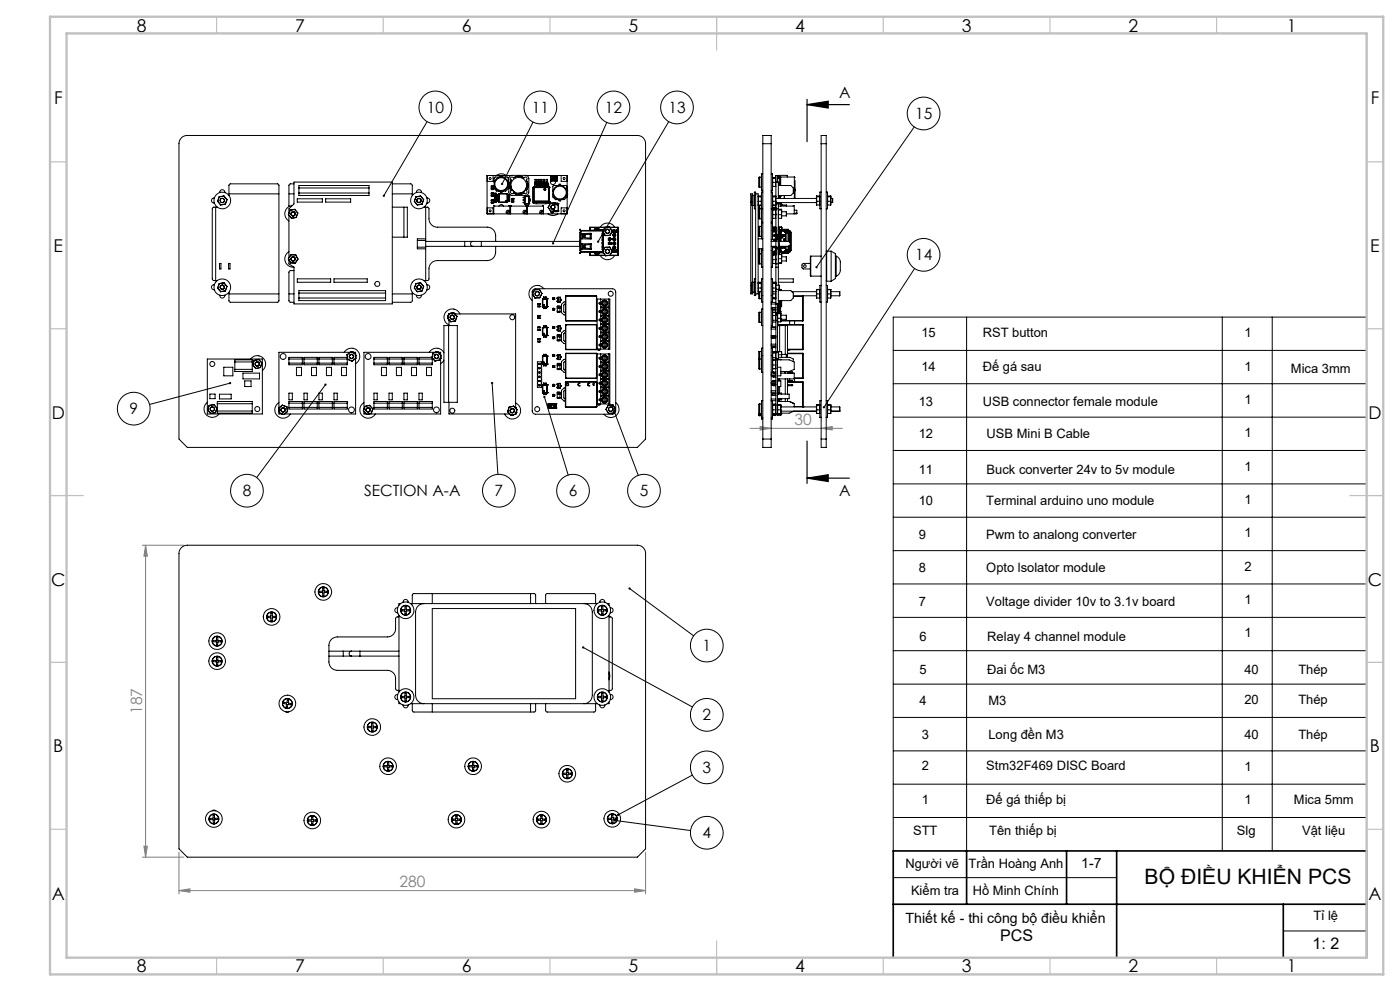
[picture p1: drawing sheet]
<svg xmlns="http://www.w3.org/2000/svg" width="420mm" height="297mm" viewBox="0 0 420 297" stroke-linecap="round" stroke-linejoin="round" font-family="sans-serif">
<defs><g id="words">
<text font-size="6.3" x="343.4" y="265">BỘ ĐIỀU KHIỂN PCS</text>
<g font-size="5.3">
<text x="41" y="9.5">8</text>
<text x="88.5" y="9.5">7</text>
<text x="138.5" y="9.5">6</text>
<text x="188.5" y="9.5">5</text>
<text x="238.5" y="9.5">4</text>
<text x="288.5" y="9.5">3</text>
<text x="338.5" y="9.5">2</text>
<text x="386" y="9.5">1</text>
<text x="16.2" y="31.3">F</text>
<text x="411.2" y="31.3">F</text>
<text x="16.1" y="75.4">E</text>
<text x="411.1" y="75.4">E</text>
<text x="15.5" y="125.5">D</text>
<text x="410.5" y="125.5">D</text>
<text x="15.4" y="175.5">C</text>
<text x="410.4" y="175.5">C</text>
<text x="16" y="225.5">B</text>
<text x="411" y="225.5">B</text>
<text x="15.5" y="269.8">A</text>
<text x="410.5" y="269.8">A</text>
<text x="41" y="291.4">8</text>
<text x="88.5" y="291.4">7</text>
<text x="138.5" y="291.4">6</text>
<text x="188.5" y="291.4">5</text>
<text x="238.5" y="291.4">4</text>
<text x="288.5" y="291.4">3</text>
<text x="338.5" y="291.4">2</text>
<text x="386" y="291.4">1</text>
</g>
<g font-size="4.8">
<text x="300" y="282">PCS</text>
<text x="393.8" y="284.4">1: 2</text>
</g>
<g font-size="4.7">
<text x="251.7" y="29.3">A</text>
<text x="128" y="33.8">10</text>
<text x="159.5" y="33.8">11</text>
<text x="181.5" y="33.8">12</text>
<text x="200.5" y="33.8">13</text>
<text x="274.5" y="35.7">15</text>
<text x="274.5" y="78">14</text>
<text x="38.8" y="124.1">9</text>
<text x="72.8" y="148.7">8</text>
<text x="109.3" y="148.7">SECTION A-A</text>
<text x="148.4" y="148.7">7</text>
<text x="170.6" y="148.7">6</text>
<text x="191.9" y="148.7">5</text>
<text x="251.7" y="148.6">A</text>
<text x="210.8" y="195.1">1</text>
<text x="210.8" y="215.9">2</text>
<text x="210.8" y="231.6">3</text>
<text x="210.8" y="251.2">4</text>
</g>
<g font-size="4.7" fill="#808080">
<text x="238.3" y="127.3">30</text>
<text x="42.7" y="214" transform="rotate(-90 42.7 214)">187</text>
<text x="119.8" y="265.9">280</text>
</g>
<g font-size="4.2">
<text x="324.4" y="260.1">1-7</text>
<text x="271.7" y="276.8">Thiết kế - thi công bộ điều khiển</text>
</g>
<g font-size="3.9">
<text x="276.4" y="101.1">15</text>
<text x="294.8" y="101.1">RST button</text>
<text x="373.3" y="101.1">1</text>
<text x="276.4" y="111.3">14</text>
<text x="294.8" y="111.3">Đế gá sau</text>
<text x="373.3" y="111.3">1</text>
<text x="387.3" y="111.8">Mica 3mm</text>
<text x="275.6" y="121.5">13</text>
<text x="294.8" y="121.5">USB connector female module</text>
<text x="373.3" y="121">1</text>
<text x="275.6" y="131.4">12</text>
<text x="296" y="131.4">USB Mini B Cable</text>
<text x="373.3" y="131">1</text>
<text x="275.6" y="142.1">11</text>
<text x="296" y="142.1">Buck converter 24v to 5v module</text>
<text x="373.3" y="141">1</text>
<text x="275.6" y="151.4">10</text>
<text x="295.9" y="151.4">Terminal arduino uno module</text>
<text x="373.3" y="151">1</text>
<text x="275.6" y="161.6">9</text>
<text x="295.9" y="161.5">Pwm to analong converter</text>
<text x="373.3" y="161">1</text>
<text x="275.6" y="171.5">8</text>
<text x="295.9" y="171.4">Opto lsolator module</text>
<text x="373.3" y="171">2</text>
<text x="275.6" y="181.5">7</text>
<text x="295.9" y="181.5">Voltage divider 10v to 3.1v board</text>
<text x="373.3" y="181">1</text>
<text x="373.3" y="191">1</text>
<text x="275.8" y="192.1">6</text>
<text x="296.2" y="192.1">Relay 4 channel module</text>
<text x="275.8" y="201.9">5</text>
<text x="296.2" y="201.9">Đai ốc M3</text>
<text x="373.3" y="201.9">40</text>
<text x="389.5" y="201.9">Thép</text>
<text x="275.8" y="211.2">4</text>
<text x="296.5" y="211.2">M3</text>
<text x="373.3" y="211">20</text>
<text x="389.5" y="211">Thép</text>
<text x="276.5" y="221.5">3</text>
<text x="296.5" y="221.5">Long đền M3</text>
<text x="373.3" y="221.5">40</text>
<text x="389.5" y="221.5">Thép</text>
<text x="276.5" y="230.7">2</text>
<text x="295.9" y="230.7">Stm32F469 DISC Board</text>
<text x="373.3" y="231">1</text>
<text x="276.5" y="241">1</text>
<text x="295.9" y="241">Đế gá thiếp bị</text>
<text x="373.3" y="241">1</text>
<text x="388.2" y="241">Mica 5mm</text>
<text x="273.9" y="250.3">STT</text>
<text x="296.8" y="250.3">Tên thiếp bị</text>
<text x="371.1" y="250.3">Slg</text>
<text x="390.7" y="250.3">Vật liệu</text>
<text x="271.6" y="260.1">Người vẽ</text>
<text x="290.6" y="260.1">Trần Hoàng Anh</text>
<text x="273.3" y="268.2">Kiểm tra</text>
<text x="291.9" y="268.2">Hồ Minh Chính</text>
<text x="394.1" y="275.7">Tỉ lệ</text>
</g>
</g></defs>
<g fill="none" stroke="#000" stroke-width=".3">
<path d="M128.1 36.4l-13 22.3M159.9 36.6l-9.3 18.5M182 36.7l-16.1 36.2M200.6 36.4l-21.2 36M274.3 38l-29.4 42.1M274.4 80.5l-27.2 41.6M290 95v160M366.7 95v160M381.7 95v160M410 95h-142v160M69 114.8l-24.1 6.4M97.6 115.3l-20.6 27.8"/>
<path d="M147.6 114.8l1.8 27.4M163.3 119l7.2 23.4M268 105h142M268 115h142M183.7 121.9l7.8 20.6M268 135h142M268 125h142M268 155h142M268 145h142M188.9 176.4l19.2 14.2M268 175h142M268 165h142"/>
<path d="M174.9 194l32.8 17.9M268 195h142M268 185h142M268 215h142M268 205h142M207.7 232.3l-22.3 11.9M268 235h142M268 225h142M184.4 245.9l22.8 3M268 245h142M268 263h67M385 279h25"/>
<circle cx="130.6" cy="32.2" r="4.9"/>
<circle cx="162.1" cy="32.2" r="4.9"/>
<circle cx="184" cy="32.2" r="4.9"/>
<circle cx="203.1" cy="32.2" r="4.9"/>
<circle cx="277.1" cy="34" r="4.9"/>
<circle cx="277.1" cy="76.4" r="4.9"/>
<circle cx="40.1" cy="122.5" r="4.9"/>
<circle cx="74.1" cy="147.1" r="4.9"/>
<circle cx="149.7" cy="147.1" r="4.9"/>
<circle cx="171.9" cy="147.1" r="4.9"/>
<circle cx="193.2" cy="147.1" r="4.9"/>
<circle cx="212" cy="193.5" r="4.9"/>
<circle cx="212" cy="214.2" r="4.9"/>
<circle cx="212" cy="230" r="4.9"/>
<circle cx="212" cy="249.6" r="4.9"/>
</g>
<path d="M242.1 31.4l6.4-1.1v2.1zM242.1 31.4h12.7M242.1 29.8v12.7M242.1 132.2v12.7M242.1 143.3l6.4-1v2zM242.1 143.3h12.7" fill="none" stroke="#000" stroke-width=".35"/>
<g fill="none" stroke="#808080" stroke-width=".3">
<path d="M225 128.4h27.7M228 127.8l3.4 .6-3.4 .5zM246.3 128.4l3.4-.6v1.1zM42.7 163.4h12.5M43.7 163.4v93.5M43.7 163.4l.5 3.3h-1zM42.7 256.9h12.5M43.2 253.6h1l-.5 3.3zM53.7 255.4v12.5M193.7 255.4v12.5M53.7 266.9l3.3-.5v1zM53.7 266.9h140"/>
<path d="M190.4 266.4l3.3 .5-3.3 .5z"/>
</g>
<path d="M290 255v16M320 255v16M335 255v32M268 271h142M385 271v16M268 287v-32h142v32" fill="none" stroke="#000" stroke-width=".5"/>
<path d="M266.7 287h143.3" fill="none" stroke="#c0c0c0" stroke-width=".3"/>
<g fill="none" stroke="#c0c0c0" stroke-width=".35">
<path d="M65 5v5M115 5v5M165 5v5M215 5v10M265 5v5M315 5v5M365 5v5M15 48.5h5M410 48.5h5M15 98.5h5M410 98.5h5M15 148.5h10"/>
<path d="M405 148.5h10M15 198.5h5M410 198.5h5M15 248.5h5M410 248.5h5M65 287v5M115 287v5M165 287v5M215 282v10M265 287v5M315 287v5M365 287v5"/>
</g>
<path d="M15 5h400v287h-400zM20 10h390v277h-390z" fill="none" stroke="#c0c0c0" stroke-width=".7"/>
<g fill="#000">
<path d="M242.1 31.4l6.4-1.1v2.1zM242.1 143.3l6.4-1v2z"/>
<path d="M247 121.7l-.1 .6 .3-.2-.2 .2a.35 .35 0 0 0 .5-.3 .35 .35 0 0 0-.5-.3zM244.7 79.8l.1 .6 .1-.3-.1 .3a.35 .35 0 0 0 .4-.1 .35 .35 0 0 0 0-.5 .35 .35 0 0 0-.5 0zM68.8 114.6a.34 .34 0 0 0 .2 .5 .34 .34 0 0 0 .4-.4l-.4 .1 .4-.1-.4-.2zM97.4 115.1a.34 .34 0 0 0 0 .4 .34 .34 0 0 0 .5 0 .34 .34 0 0 0 0-.5l-.3 .3 .3-.3zM147.3 114.6a.35 .35 0 0 0 .2 .5 .35 .35 0 0 0 .5-.3 .35 .35 0 0 0-.4-.4v.4v-.4zM163.2 118.7a.33 .33 0 0 0 0 .5 .33 .33 0 0 0 .5-.2 .33 .33 0 0 0-.5-.4l.1 .4zM115 58.4l-.1 .5 .2-.2-.1 .2a.34 .34 0 0 0 .5-.2 .34 .34 0 0 0-.5-.3zM150.4 54.9l.1 .6 .1-.4-.1 .4a.35 .35 0 0 0 .4-.2 .35 .35 0 0 0-.1-.4 .35 .35 0 0 0-.4 0zM179.2 72.1l-.1 .4 .1 .2 .2-.3-.2 .3a.35 .35 0 0 0 .6-.3 .35 .35 0 0 0-.6-.3zM183.5 121.6a.33 .33 0 0 0 0 .6 .33 .33 0 0 0 .5-.3 .33 .33 0 0 0-.4-.3l.1 .3zM165.6 72.7l.1 .5 .2-.3-.1 .3a.33 .33 0 0 0 .4-.1 .33 .33 0 0 0-.1-.5 .33 .33 0 0 0-.5 .1zM188.7 176.1l.2 .3-.3-.2a.34 .34 0 0 0 .2 .5 .34 .34 0 0 0 .4-.4 .34 .34 0 0 0-.5-.2zM174.6 193.8a.34 .34 0 0 0 .2 .6 .34 .34 0 0 0 .4-.4 .34 .34 0 0 0-.4-.3l-.2 .1 .3 .2zM185.1 244v.4l.3-.2-.3 .2a.34 .34 0 0 0 .5 .1 .34 .34 0 0 0 .1-.5 .34 .34 0 0 0-.6 0zM184.1 245.7v.1l.3 .1-.3-.1a.35 .35 0 0 0 .5 .3 .35 .35 0 0 0 .1-.5 .35 .35 0 0 0-.6 .1z"/>
</g>
<g fill="#808080">
<path d="M228 127.8l3.4 .6-3.4 .5zM246.3 128.4l3.4-.6v1.1zM53.7 266.9l3.3-.5v1zM190.4 266.4l3.3 .5-3.3 .5z"/>
<path d="M43.2 253.6h1l-.5 3.3zM43.7 163.4l.5 3.3h-1z"/>
</g>
<g fill="none" stroke="#000" stroke-width=".3">
<path d="M54.4 41.3l.8-.5 1-.2h135a2.41 2.41 0 0 1 2.5 2.5v88.5l-2.5 2.5h-135l-2.5-2.5v-88.5l.2-1zM64.3 59.3a.77 .77 0 0 0-.9 .8 .77 .77 0 0 0 .9 .8M65.8 59h.1M65.8 59l-.5 1.3M65.9 57.7a.77 .77 0 0 1 .8-.9 .77 .77 0 0 1 .8 .9M67.2 58.8l-1.4 .2M67.2 58.8l.9 1.1M67.2 58.7l.9 1.1M67.2 58.7v.1M67.2 58.7l-1.4 .3M68.1 59.9l-.5 1.2M68.1 59.8v.1"/>
<path d="M68.1 59.8l-.5 1.4M68.7 58.6v-3.1l.4-.4h14.2l.4 .4-.1 34.9-.3 .2h-14.2l-.4-.4v-2.6M68.7 58.1h15M86.7 58.1h1.5M88.2 55.1h-1.1l-.4 .3 .1 6.5M89.2 59.6h7.5v1h-7.5zM89.7 55.6h21v3h-21zM89.7 57.9h21M89.7 56.3h21M97.7 59.6h7.5v1h-7.5zM117.7 55.1l5.8 .1 .2 .3v3.1M117.7 58.1h6"/>
<path d="M124.8 59h.1M124.8 59l-.5 1.3M125 57.7a.75 .75 0 0 1 .7-.9 .75 .75 0 0 1 .7 .9M126.2 58.7l-1.4 .3M126.2 58.7l.9 1.2M127.1 59.9l-.5 1.2M127.1 59.9l-.5 1.3M128.1 59.3a.77 .77 0 0 1 .8 .8 .77 .77 0 0 1-.8 .8M146.2 52.6v1.8h1.7v-1.8M147.4 56v.1M147.4 56.5v.1M147.4 58.1h.7z"/>
<path d="M147.4 58.6v.1M147.4 58.7h.1M147.4 56.6v.2h.7v-.2M147.4 56v-.2h.7v.2M147.4 58.7v.2h.7v-.2M147.4 58.6v-.8h.7v.8M147.4 56.1h.7M147.4 58.6h.7M147.4 58.7h.7M147.4 56h.7M147.4 56.5h.7M147.4 56.1v.4"/>
<path d="M147.4 56h.2M147.5 57.8l.1 .2M147.5 55.8v.1M147.5 56.7v.1M147.5 58.7v.2M147.5 59.9v.2M147.6 55.9v.1M147.7 56.7h.1M147.7 58.7h.1M147.8 56.7h.1M147.8 58.7h.1M147.8 55.9l.3 .1"/>
<path d="M147.8 55.9v.1M148 57.8l-.2 .2M148 55.8v.1M148 56.7v.1M148 58.7v.2M148 59.9v.2M148.1 56v.1M148.1 56.5v.1M148.1 58.6v.1M148.1 58.7h.1M148.1 56.1v.4M148.1 56.6l-.7 .1"/>
<path d="M148.3 58.9h.1M148.3 58.9v.1M148.3 58.9h.4M148.3 58.7h.4M148.3 58.2h.4M148.3 58.1v.8M148.3 59.6v.8M148.3 58.1h.4M148.3 59.6h.4M148.3 59.8h.4M148.3 59h.1M148.3 59.6h.1"/>
<path d="M148.3 59.5v.1M148.3 59.5h.1M148.3 58.1h.1M148.3 58v.1M148.3 58h.1M148.3 59.5h.4M148.3 59h.4M148.3 58h.4M148.4 59.9v.1M148.4 60h.1M148.4 58.5v.1M148.4 58.5h.1"/>
<path d="M148.4 58.3l.2 .1M148.4 59.8h.1M148.4 58.7h.1M148.4 58.6h.2M148.4 58.2v.5M148.4 58.2h.1M148.4 59.9h.1M148.4 58.4h.1M148.4 58.4l.1 .1M148.4 58.6h.1M148.4 58.2l.1 .1M148.4 58.2v.1"/>
<path d="M148.4 58.3h.1M148.5 60h.1M148.5 59.9h.1M148.5 58.3h.1M148.5 58.5h.1M148.5 58.6h.1M148.5 59.8h.1M148.5 59.9h-.1M148.5 58.5v.1M148.5 58.2h.1M148.6 59.9h.1M148.6 58.4l-.1 .1"/>
<path d="M148.6 58.4h.1M148.6 58.3v.1M148.6 58.6h-.1M148.6 58.5h.1M148.6 58.5v.1M148.6 58.6h.1M148.6 58.2v.1M148.6 59.8h.1M148.6 59.8l-.1 .1M148.6 58.7h-.1M148.6 58.7h.1M148.6 58.6v.1"/>
<path d="M148.6 58.6h-.2M148.6 59.9v.1M148.6 58.3h-.1M148.6 59.8l-.2 .1M148.7 58.9h.1M148.7 58.9v.1M148.7 59h.1M148.7 59.6h.1M148.7 59.5v.1M148.7 59.5h.1M148.7 58.1h.1M148.7 58v.1"/>
<path d="M148.7 58h.1M148.7 58.1v.8M148.7 59.6v.8M148.9 52.6l.1-.1a2.49 2.49 0 0 1 2.9 .1M149.2 59.1h.1M149.2 58.9h.1M149.2 58.3h.1M149.2 58.5h.1M149.2 59.5h.1M149.2 59.8h.1M149.2 58.3v.2M149.2 58.9v.2"/>
<path d="M149.2 59.5v.3M149.4 59.5l.1 .3zM149.4 58.3l.1 .2zM149.4 58.9l.1 .2zM149.7 58.1h.1M149.6 58.9h-.7v.2h.7M149.6 59.5h-.7v.3h.7M149.6 58.3h-.7v.2h.7M149.6 58.1v2.5M149.6 58h2.6M149.6 58v.1M149.7 58.1h2.5"/>
<path d="M149.7 58.1v2.5M149.9 57.3a2.35 2.35 0 0 1-1.7-1.6v.8l.8 .8h1.4M149.9 53.1h.1M150.1 53.1v-.4h.5v.4M150.1 57.3v.4h.5v-.4M150.4 53.1l-2.1 .1v1.5M150.8 53.1h1.5l.1 1.6M152.2 58v.1M152.2 58.1v2.5M152.2 58v2.6M152.2 58.9h.7v.2h-.7M152.2 59.5h.7v.3h-.7"/>
<path d="M152.2 58.3h.7v.2h-.7M152.4 59.1h.1M152.4 58.9h.1M152.4 59.5h.1M152.4 59.8h.1M152.4 58.3h.1M152.4 58.5h.1M152.4 58.3v.2M152.4 58.9v.2M152.4 59.5v.3M152.4 55.7l.1 .8-.8 .8h-.9M152.6 58.9l.1 .2z"/>
<path d="M152.6 58.3l.1 .2zM152.6 59.5l.1 .3zM152.9 52.8l.6-.2h4.1a.97 .97 0 0 1 1 .9v4.1a.97 .97 0 0 1-1 1h-4a.96 .96 0 0 1-1-1v-4.2zM153.2 55.6a2.33 2.33 0 0 0 1.5 2.1M153.4 54a2.74 2.74 0 0 0 0 3.1M153.4 57.1a.5 .5 0 0 0-.1 .8 .5 .5 0 0 0 .8-.1M153.4 52.6h-7.3v11.5h24v-11.5h-12.2M153.6 59.6h.4M153.6 59.8h.4M153.6 59.6v.8M153.6 59.5h.1M153.6 59.5v.1"/>
<path d="M153.6 59.6h.1M153.6 59.5h.3M153.7 59.9h.1M153.7 60h.1M153.7 59.8h.1M153.7 59.8v.1M153.7 59.8v.2M153.8 60h.1M153.8 59.8h.1M153.8 59.8l-.1 .1M153.8 59.9h.1M153.8 59.9v.1"/>
<path d="M153.9 59.6h.1M153.9 59.5v.1M153.9 59.5l.1 .1M153.9 59.5h.1M154 59.6h.1M154 59.6v.8M154.1 53.3a2.74 2.74 0 0 1 3.1 0M154.1 57.8a2.74 2.74 0 0 0 3.1 0M154.1 53.3a.49 .49 0 0 0-.8-.1 .49 .49 0 0 0 .1 .8M157.2 53.3a.5 .5 0 0 1 .8-.1 .5 .5 0 0 1-.1 .8M157.4 58.8h.1M157.4 59.1h-.4v.2h.4"/>
<path d="M157.4 58.8v2.2M157.4 59.8h-.4v.3h.4M157.4 58.8v.1M157.4 58.9h.1M157.4 58.8h1.2M157.4 58.9v2.1M157.4 58.8l.1 .1M157.5 58.9h.1M157.5 58.9h-.1M157.5 58.9h1.1M157.5 58.9v2.1M157.9 54a2.74 2.74 0 0 1 0 3.1"/>
<path d="M157.9 57.1a.51 .51 0 0 1 .1 .8 .51 .51 0 0 1-.8-.1M157.9 55.1a2.31 2.31 0 0 1-2.3 2.8M158.6 58.9h.1M158.6 58.9v2.1M158.6 58.8h.1M158.6 58.8v.1M158.6 59.5l.5 .2-.1 .6-.4 .1M158.7 58.8h.1M158.7 58.8v.7M158.7 58.8l-.1 .1M159.9 56.2h.1M159.9 56.2v4.3"/>
<path d="M159.9 56.1v.1M160 56.1h.1M160 56.1h-.1M160 56.1l-.1 .1M160 56.1l.2 .1M160.1 56h.1M160.1 56l-.1 .1M160.1 56l.1 .1M160.2 56.2h.1M160.2 56.2v4.1M160.2 56.1v.1M160.2 56.1h4.3"/>
<path d="M160.2 56.2h4.3M160.4 55.2h.1M160.4 55.2l.1 .8h-.4M160.4 55.2l.6 .1M160.5 54.8v.4M160.5 54.6v-.8h.4v1.3M160.5 54.6h.4v.2M160.5 54.8h.1M160.5 54.6v.2M160.5 54.8h.4M160.9 54.8v.4M160.9 55.1h.1"/>
<path d="M160.9 55.1v.1M160.9 55.2h.1M160.9 54.8h.1M161 55.7h.1M161 55.2h.1M161 55.2v.5M161.2 55.2h.1M161.2 55.2l.1 .8h-.4l.1-.3M161.2 55.2l.6 .1M161.3 54.8v.4M161.3 54.6v-.8h.4v1.3M161.3 54.6h.4v.2"/>
<path d="M161.3 54.8h.1M161.3 54.6v.2M161.3 54.8h.4M161.7 54.8v.4M161.7 55.1h.1M161.7 55.1v.1M161.7 55.2h.1M161.7 54.8h.1M161.8 55.7h.1M161.8 55.2h.1M161.8 55.2v.5M162.1 55.2h.1"/>
<path d="M162.1 55.2l.1 .8h-.5l.1-.3M162.1 55.2l.6 .1M162.2 54.8v.4M162.2 54.6v-.8h.4v1.3M162.2 54.6h.4v.2M162.2 54.8h.1M162.2 54.6v.2M162.2 54.8h.4M162.6 54.8v.4M162.6 55.1h.1M162.6 55.1v.1M162.6 55.2h.1"/>
<path d="M162.6 54.8h.1M162.7 55.7h.1M162.7 55.2h.1M162.7 55.2v.5M162.9 55.2h.1M162.9 55.2l.1 .8h-.4l.1-.3M162.9 55.2l.6 .1M163 54.8v.4M163 54.6v-.8h.4v1.3M163 54.6h.4v.2M163 54.8h.1M163 54.6v.2"/>
<path d="M163 54.8h.4M163.4 54.8v.4M163.4 55.1h.1M163.4 55.1v.1M163.4 55.2h.1M163.4 54.8h.1M163.5 56.5a.23 .23 0 0 0-.3 .3 .23 .23 0 0 0 .3 .2M163.5 56.5l.2 .2-.2 .3M163.5 56.5a.28 .28 0 0 1 .3 .3 .28 .28 0 0 1-.3 .2M163.5 56.5a.28 .28 0 0 0-.3 .3 .28 .28 0 0 0 .3 .2M163.5 56.5h.1M163.5 57h.1"/>
<path d="M163.5 56.9v.1M163.5 56.5v.1M163.5 56.6l-.2 .1 .2 .2M163.5 56.6l.2 .2-.2 .1M163.5 55.7h.1M163.5 55.2h.1M163.5 55.2v.5M163.8 55.2h.1M163.8 55.2l.1 .8h-.5l.1-.3M163.8 55.2l.6 .1M163.9 54.8v.4M163.9 54.6v-.8h.4v1.3"/>
<path d="M163.9 54.6h.4v.2M163.9 54.8h.1M163.9 54.6v.2M163.9 54.8h.4M164.3 54.8v.4M164.3 55.1h.1M164.3 55.1v.1M164.3 55.2h.1M164.3 54.8h.1M164.4 55.7h.1M164.4 55.2h.1M164.4 55.7l-.1 .3h.4"/>
<path d="M164.4 55.2v.5M164.5 56.2h.1M164.5 56.1v.1M164.5 56.1l.1 .1M164.5 56.2v4.1M164.6 56.2h.1M164.7 56.1h.1M164.7 56.1h-.2M164.7 56v.1M164.7 56.1l.1 .1M164.7 56.1l-.1 .1M164.8 56.2v4.3"/>
<path d="M164.8 56.2h.1M165.3 54.1a.76 .76 0 0 0 .5 1.2 .76 .76 0 0 0 .7-1.1M165.3 52.7h1.8M165.3 52.7v1.5M165.3 54.2h1.8M165.3 54.2h.1M165.6 52.7v1.5M165.7 53.2h.1M165.7 53.5l.1 .2zM165.8 53l-.1-.2h.6l-.1 .2M165.8 53.7l-.1 .2h.6l-.1-.2M165.8 53.1h.3"/>
<path d="M165.8 53.1l-.1 .1M165.8 53l.1 .2 .2-.2M165.9 58.2l-.1 .9 .9 .7h1.3M165.9 53.5l.3 .2M165.9 53.5l-.1 .2M166 53.5l.1 .2M166 53.5v.4l.1-.2M166.1 53l-.2-.2-.2 .4M166.1 53.1l.2 .1zM166.2 53.5v.2zM166.3 53h.1M166.3 53v.1"/>
<path d="M166.4 53v.1M166.5 52.8h.1M166.5 52.8l-.1 .4 .2-.1M166.5 52.8h.2M166.5 53.9h.3M166.5 53.9h.1M166.6 53.6h.1M166.6 53.1l.1 .1M166.7 53.6h.1M166.7 53.6h-.1M166.7 53.5l-.1 .1M166.7 53.5l.1 .2-.2 .2"/>
<path d="M166.7 52.8h.4l-.3 .4M166.7 53.7l-.2 .2M166.7 53.6v.1M166.8 52.8l.3 .4h-.4M166.8 52.8l-.1 .2M166.8 53.9h.1M167.1 52.7v1.5M167.1 54.2h.1M167.1 52.7h.1M167.5 55.6h.1M167.5 59.8h.1M167.7 59.8v.4h.5v-.4"/>
<path d="M167.7 55.6v-.4h.5v.4M168 55.6l-2.1 .1v1.5M168.3 52.6v1.8h1.8v-1.8M168.5 55.6l1.5 .1 .1 1.5M170.1 57.2h.1M170.1 58.2h.1M170.1 58.2v.9l-.8 .7h-.8M225.6 58.6v3M225.6 58.6h.6M225.7 58.6v-.5h-.5v2.5M226.2 58.6h.1M226.2 58.6v3"/>
<path d="M226.7 58.1v-.5h-.4v5h.4M226.7 58.1v26.5M226.7 58.1h.7v30h-.7M227.4 59h1.1M227.5 58.7v2.8M227.5 58.7h.9M227.5 58.7l-.1 .1M227.8 53.1v3M227.8 53.1h.6M227.8 56.1h.6M228.4 53.1h.1M228.4 53.1v3"/>
<path d="M228.4 58.7v2.8M228.4 58.7l.1 .1M228.5 56.1h-.1M228.8 52.1h-.3v5h.3M228.8 57.6h-.3v9h.3M228.8 43.1v-2.5h2.6v2.5M228.8 43.1h2.6M228.8 43.1v91h2.6v-91M231.4 52.1h.3v5h-.3M231.4 57.6h.3v5M231.7 54.6h1.1M231.7 59h1.1"/>
<path d="M231.7 55.8l.1 .1M231.8 53.3v2.6M231.8 58.7v2.8M231.8 58.7l-.1 .1M231.8 58.7h.9M231.8 53.3l.9 .1M231.8 55.9h.9M231.8 53.3h.9M232.7 54.4h.1M232.7 58.7v2.8M232.7 58.7l.1 .1M232.8 59.5h12.1"/>
<path d="M232.8 52.6l-.1 71.9M232.8 54.6h.7v4.9M232.8 55.8l-.1 .1M233.3 54.4h.1M233.3 52.6v2M233.3 53.1h.7v.3M233.3 52.7l.1 .4M233.3 54.6v-2h-.6v3.3M233.3 53.4h.7M233.4 52.9h.3M233.5 55.6h3.7l.8 .7v1.6l-.8 .7h-3.7M233.5 58.9h.2"/>
<path d="M233.5 59.1h.2M233.5 54.7h.5M233.6 58.7v.2M233.6 59.1v.4M233.7 58.9h.1M233.7 59.1h.1M233.7 58.9v.2M233.7 53.1v-.5h2.5v.5M233.7 52.7h-.3M233.8 54.7v.9M233.8 58.6l-.3 .1M233.9 54.7v.9"/>
<path d="M234 53.1h.1M234 53.4v1.3M234 58.6v.9M234 58.9h.1M234.1 53.1v2.5M234.1 58.9v.6M234.2 53.1h-.1M234.2 53.1v2.5M234.2 53.1h4.1M235.3 58.6v.9M238 57.3h.3M238.3 53.1l.2 .2"/>
<path d="M238.3 57.3v2.2M238.3 53.1v4.2M238.5 54.1v3l-.2 .2M238.5 56.7v2.8M244.9 59h1.1M245 58.7h.9M245 58.7v2.8M245.9 58.7v2.8M245.9 58.7l.1 .1M246.3 43.1v-2.5h1.6v2.5M246.3 57.6h-.3v5h.3M246.3 43.1h1.6"/>
<path d="M246.3 43.1v91h1.6v-91M247.9 57.6h.3v5h-.3M248.2 59h1M248.3 58.7v2.8M248.3 58.7h.9M248.3 58.7l-.1 .1M249.2 58.7v2.8M249.2 58.7v.1M249.2 59.5h.6M249.8 59.5v1.2M64.7 62.1v22M65.2 62.1h-1.1l-.4 .5v21l.3 .5h1.2"/>
<path d="M65.3 60.3h.1M65.3 60.3l.9 1.2M65.3 60.3l.9 1.1M65.9 78.9h.4v1.7h-.4zM66.2 61.4v.1M67.6 61.1l-1.4 .3M67.6 61.1v.1M67.6 61.2l-1.4 .3M68.6 78.9h.4v1.7h-.4zM68.8 78.9l-.2 .3M86.5 77.5h.1M86.5 77.8h.1"/>
<path d="M86.5 64.3l1 1.1M86.5 77.5l.7 1.3M86.5 77.8l.2 .2M86.5 77.5l.7 1.2M86.6 64.3l.9 1.1M86.6 64.3h-.1M86.6 77.7l-.1 .1M86.6 77.7v.1M86.7 75.4a2.51 2.51 0 0 0-1.1 2.9 2.51 2.51 0 0 0 2.6 1.8M86.7 63.8v-1.2l1.5-1.5v-6.5h29.5v36.5h-29.5v-11l-1.5-1-.1-1.3M86.7 64.6v12.6M87 63h.1"/>
<path d="M87 63l-.5 1.3M87.1 63l-.5 1.3M87.2 78.8l1.4 .1M87.2 78.7l1.4 .1M87.2 78.7v.1M87.3 76.3l1.4 .1M87.3 76.3v.1M87.3 76.3l-.8 1.2M87.3 76.4l-.8 1.1M87.3 76.4h1.4M87.5 65.4h.1M87.7 61.6a2.52 2.52 0 0 0-2.2 2 2.52 2.52 0 0 0 1.2 2.6"/>
<path d="M88.4 62.8l.9 1M88.4 62.8l-1.3 .2M88.4 62.7l1 1.1M88.4 62.7v.1M88.4 62.7l-1.4 .3M88.6 78.8v.1M88.7 76.4l.6 1.2M88.7 76.4l.7 1.2M88.7 76.4h.1M88.8 65.2l-1.3 .2M88.8 65.2h.1M88.9 65.2l-1.4 .2"/>
<path d="M89.3 63.8h.1M89.3 63.8l-.5 1.4M89.3 77.6h.1M89.3 77.6l-.7 1.2M89.4 63.8l-.5 1.4M89.4 77.6l-.8 1.3M117.7 62.1h4.5v9h-4.5M121.2 62.1v9M124.3 60.3h.1M124.3 60.3l.9 1.2M124.3 60.3l.9 1.1M125.2 74.1v.5h2.5"/>
<path d="M125.2 72.1h2.5M125.2 74.1h2.5M125.2 61.4v.1M125.2 72.1v2M126.6 61.1l-1.4 .3M126.6 61.1v.1M126.6 61.2l-1.4 .3M127.2 62.1h1.1l.4 .4v3.1a2.53 2.53 0 0 0 2.5 2.5h15a2.53 2.53 0 0 1 2.5 2.5v1.8M127.7 74.1v.5M127.7 71.6h-2.5v.5M127.7 71.6v.5M127.7 73.8h11.7"/>
<path d="M127.7 72.4h11.7M127.7 62.1v9.5M127.7 72.1v2M127.7 74.6v9.5M139.4 73.8h2.5M139.4 72.4h2.5M139.4 72.4v1.4M141.9 72.4h2.5M141.9 73.8h2.5M141.9 72.4a.74 .74 0 0 0-.8 .7 .74 .74 0 0 0 .8 .7M144.4 72.4h29.5v1.4h-29.5M144.4 72.4v1.4"/>
<path d="M146.2 62.3h1.7v1.8h-1.7zM147.4 60.1l.7 .1zM147.4 60.6v.1M147.4 60.7h.1M147.4 60.7v.3h.7v-.3M147.4 60.6v-.7h.7v.7M147.4 60.6h.7M147.4 60.7h.7M147.4 60.1h.2M147.5 60.7v.3M147.6 60.1h.1M147.7 60.7h.1"/>
<path d="M147.8 60.7h.1M147.8 60.1h.3M147.8 60.1h.1M148 60.7v.3M148.1 60.6v.1M148.1 60.7h.1M148.1 64.1v-2.5l.3 .2h4.3l.2-.2v2.5M148.3 60.4v.1M148.3 60.3h.4M148.3 60.4h.4M148.3 60.4h.1M148.3 60.5h.1"/>
<path d="M148.3 60.5h.4M148.4 60.2h.1M148.4 60.2v.1M148.4 60.1h.1M148.4 60.2h.2M148.5 60.1h.1M148.5 60.1l-.1 .1M148.5 60.1l.1 .1M148.6 60.1h.1M148.6 60.2h.1M148.6 60l-.2 .1M148.6 60.1v.1"/>
<path d="M148.7 60.4h.1M148.7 60.5h.1M148.7 60.4v.1M148.7 73.8a4.2 4.2 0 0 1-.7 3.6l-.9 .5-.9 .2h-15a2.47 2.47 0 0 0-2.5 2.5v3.2l-.3 .3h-1.2M149.2 60.4h.1M149.2 60.2h.1M149.2 60.2v.2M149.4 60.2l.1 .2zM149.6 60.6h.1M149.6 60.2h-.7v.2h.7M149.6 60.6v.1M149.6 60.7h2.6"/>
<path d="M149.7 60.6h.1M149.7 61.8l.7-.5 .7 .5M149.7 60.6h2.5M149.7 60.6l-.1 .1M151.9 63.8l.2 .2M152.2 60.6h.1M152.2 60.6v.1M152.2 60.2h.7v.2h-.7M152.4 60.4h.1M152.4 60.2h.1M152.4 60.2v.2M152.6 60.2l.1 .2z"/>
<path d="M152.7 63.1a.56 .56 0 0 0-.7 0 .56 .56 0 0 0-.1 .7M152.7 63.1l.2 .1M152.7 63.1l-.8 .7M152.9 63.2a.55 .55 0 0 1-.1 .7 .55 .55 0 0 1-.7 .1M152.9 63.2l-.8 .8M153.2 64.1v-2.5l.2 .2h4.3l.3-.2v2.5M153.6 60.4h.1M153.6 60.4v.1M153.6 60.4h.4M153.6 60.3h.4M153.6 60.5h.1M153.6 60.5h.4"/>
<path d="M153.7 60.1h.1M153.7 60.2h.1M153.7 60l.1 .1M153.7 60.1v.1M153.7 60.1l.1 .1M153.7 60.2v.1M153.7 60v.1M153.8 60.1h.1M153.8 60v.1M153.8 60.1l-.1 .1M153.8 60.2h.1M153.9 60.4h.1"/>
<path d="M153.9 60.4v.1M153.9 60.5h.1M154 60.4h-.1M154 60.4v.1M157 63.8l.2 .2M157.4 61.1h.1M157.4 61v.1M157.4 61h.1M157.4 60.6h-.4v.2h.4M157.4 61.1h1.2M157.5 61h.1M157.5 61h1.1"/>
<path d="M157.5 61l-.1 .1M157.7 63.1a.54 .54 0 0 0-.6 0 .54 .54 0 0 0-.1 .7M157.7 63.1l.2 .1M157.7 63.1l-.7 .7M157.9 63.2a.54 .54 0 0 1-.1 .7 .54 .54 0 0 1-.6 .1M157.9 63.2l-.7 .8M158.2 64.1v-2.5l.3 .2h4.3l.3-.2v2.5M158.6 61h.1M158.6 61v.1M158.6 61.1h.1M158.7 61l-.1 .1M158.7 61h.1"/>
<path d="M158.7 60.4v.6M159.9 60.5h.1M159.9 60.5v.1M159.9 60.6h.1M159.9 60.6h4.9M160 60.6v.4l.7 .1 3.5-.1h.5v-.4M160.2 60.3h.1M160.2 60.3v.1M160.2 60.3l-.3 .2M160.2 60.4h4.3M160.2 60.3h4.3M160.2 60.4l-.3 .2"/>
<path d="M162 63.8l.2 .2M162.8 63.1a.54 .54 0 0 0-.7 0 .54 .54 0 0 0-.1 .7M162.8 63.1l.1 .1M162.8 63.1l-.8 .7M162.9 63.2a.54 .54 0 0 1 0 .7 .54 .54 0 0 1-.7 .1M162.9 63.2l-.7 .8M164.4 64.1l.1 .1a2.5 2.5 0 0 0 2.9-.1M164.4 62.2h.1M164.4 62.2l.8 1.2M164.5 62.2l.7 1.1M164.5 60.3h.1M164.5 60.3v.1"/>
<path d="M164.5 60.4l.3 .2M164.6 60.3l-.1 .1M164.6 60.3h.1M164.6 60.3l.2 .2M164.8 60.6h.1M164.8 60.5h.1M164.8 60.5v.1M165.1 60.9l-.6 1.3M165.1 60.9h.1M165.1 60.9l-.7 1.3M165.2 63.3v.1M165.4 63.6h.1"/>
<path d="M165.4 63.6v.1M165.4 63.4h.4M165.4 63.4v.2M165.4 63.6h.4M165.4 63.7h.1M165.4 63.7h.3M165.5 63.4h.1M165.6 63.4h.1M165.7 63.4h-.1M165.7 63.6h.1M165.7 63.6v.1M165.7 63.7h.1"/>
<path d="M165.8 63.6h-.1M165.8 63.6l-.1 .1M165.8 63.4l-.1 .2M166.2 61.2h.1M166.2 63.1h.1M166.2 61.5a.67 .67 0 0 0-1 .6 .67 .67 0 0 0 1 .6M166.2 61.2v.4M166.2 62.6v.5M166.2 63.1v.1M166.2 61.1v.1M166.2 61.1h.1M166.2 61.1h1.3"/>
<path d="M166.2 61.2h1.3M166.2 63.1h1.3M166.3 61.2v.2h1.1v-.2M166.5 63.4h.7M166.5 63.3v.1M166.5 60.8v.1M166.5 60.8l.3 .3M166.5 60.9h-1.4M166.5 60.8l-1.4 .1M166.6 60.9l.6 .1M166.6 63.2l.1 .1M166.6 63.2l-1.4 .1"/>
<path d="M166.7 61h.5M166.7 63.3l-1.5 .1M166.7 63.2h-.1M166.7 63.2h.8M166.7 61.1h.8M166.7 63.2v.1M167.2 61v.1M167.2 63.2v.2M167.5 61.1h.1M167.5 63.2h.1M167.5 61.2h.1M167.5 63.1h.1"/>
<path d="M167.5 61.1v.1M167.5 61.1v2.1M168.3 62.3h1.8v1.8h-1.8zM174.1 75.1h.1M174.1 69.6h.1M174.1 69.6v5.5M174.2 69.1h6.6v.1M174.2 69.1v.1M174.2 75.4v.2M174.2 75.5l-.2 .1v.3l.2-.3M174.2 69.1l-.2-.4v.3l.2 .2M174.2 75.4h6.7l-.1 .2"/>
<path d="M174.2 75.6h6.6M174.2 69.2v6.2M174.3 73.1l3-.1 .1 1.7-3.1-.1zM174.3 70l3-.1 .1 1.7-3.1-.1zM174.7 70v1.6M174.7 73.1v1.6M174.9 74.2l.1 .1M174.9 71l.1 .2M174.9 70.5h.1M174.9 74.2h.1M174.9 70.5v.5M174.9 73.6v.6"/>
<path d="M174.9 73.6h.1M174.9 71l.1 .1M175 74.2l.1 .1M175 71.1l.1 .1M175 70.5v.6M175 73.6v.6M175 70.4l-.1 .1M175 73.5l-.1 .1M175 70.4h.1M175 74.3h.1M175 71.2h.1M175 73.5h.1"/>
<path d="M175.1 73.5l-.1 .1M175.1 70.4l-.1 .1M175.1 74.3h.3M175.1 71.2h.3M175.4 74.3h.1M175.4 71.2h.1M175.4 70.4v.8M175.4 73.5v.8M175.4 73.5h-.3M175.4 70.4h-.3M175.5 73.4l-.1 .1M175.5 70.3l-.1 .1"/>
<path d="M175.5 70.3v.9M175.5 73.4v.9M175.5 74.3l1.6 .2M175.5 71.2l1.6 .2M177 75.6v1h4.5M177 75.7l1.2-.1a.92 .92 0 0 0 .8 .7 .92 .92 0 0 0 .9-.5M177 75.6v.9h4.5M177.1 74.5h.3M177.1 71.4h.3M177.1 70.2v1.2M177.1 73.3v1.2M177.1 73.3l-1.6 .1"/>
<path d="M177.1 70.2l-1.6 .1M177.4 73.2l-.3 .1M177.4 70.1l-.3 .1M178.3 75.6l.2 .4 .3 .1M178.4 75.6l.1 .4 .3 .1M178.6 75.6l.2 .3M178.8 68.5l-.3 .2-.2 .4M178.8 75.9v.2M178.8 76.1h.1M178.8 68.5v.3M178.8 68.5h.1M178.8 68.5l-.3 .2-.1 .4"/>
<path d="M178.8 68.8l-.2 .3M178.8 76.1h.5M178.8 68.5h.5M178.8 75.9h.5M178.8 68.8h.5M179.3 68.5l.5 .4M179.3 75.9v.2M179.3 76.1h.1M179.3 68.5v.3M179.3 68.5h.1M179.3 68.5l.4 .2 .1 .4zM179.3 68.8l.3 .3"/>
<path d="M179.6 75.6l-.3 .3M179.8 75.8l-.5 .3M179.8 68.9h1.1l.1 .2M179.8 68.9l1.1 .1v.2h-6.7M179.8 75.8v-.2l-.1 .4-.4 .1M179.8 69v.1M179.8 75.6h.1M179.9 68.9a.91 .91 0 0 0-.9-.5 .91 .91 0 0 0-.8 .7l-1.2-.1M179.9 69v.1M179.9 75.6h.1M180.1 68.1a2.53 2.53 0 0 1 4.3 0M180.1 76.6a2.49 2.49 0 0 0 4.3 0"/>
<path d="M180.2 69h.1M180.2 75.6h.1M180.2 69v.1M180.5 69l.1 .1M180.6 75.6h-.1M180.7 72.6v.4l.2 .1M180.7 72.6v2.2h.1M180.7 72.6h.1M180.7 70h.2M180.7 74.7h.2M180.7 72.6v.5M180.7 73.9v.4"/>
<path d="M180.7 70.4v.4M180.7 71.6v.4M180.8 72.6h.2M180.8 72.1h.2M180.8 75.4h.2M180.8 74.8h.2M180.8 69.2h.2M180.8 69.8h.2M180.8 75.4v.2M180.8 70.3l-.1 .1 .1 .4M180.8 69.8h-.1v2.3h.1M180.8 71.6h.1"/>
<path d="M180.8 72.6l.1 2.2M180.8 73.8l.1 .1M180.8 72.6l-.1 .1M180.8 69.2v.6M180.8 72.1v.5M180.8 74.8v.6M180.8 75.5h.1M180.9 71.6h-.2l.1 .5M180.9 73.8l-.2 .1 .1 .4M180.9 72l-.1 .1M180.9 73.1h-.1M180.9 69.8v2.3"/>
<path d="M181 75.7l.6 .9M181 75.6l-.1 .2h-1.1M181 69.1v6.5M181 69.7l.6 .9M181 75.6l.6 .9M181 69.6l.6 1M181.4 68.2h-4.4v.9M181.5 74.1v.1M181.5 74.1l-.5 .9M181.5 68.1v.1M181.5 68.1l-.5 .9M181.5 74.2l-.5 .9"/>
<path d="M181.5 68.2l-.5 .9M181.6 70.6h.1M181.6 76.5v.1M181.6 76.6v.1M181.7 76.6l-.1 .1M182.3 76.6l-.7 .1M182.7 72.6h.1M182.7 73.3h.1M182.7 73.2h.1M182.7 72.7h.1M182.7 72h.1M182.7 71.9h.1"/>
<path d="M182.7 71.5h.1M182.7 71.4h.1M182.8 72.6h.1M182.8 73.1h.1M182.8 72.8h.1M182.8 71.5h-.2v.4h.3M182.8 71.5v.5M182.8 72.8l-.2-.1v.5h.3M182.8 72.7h.1M182.8 73.3h.1M182.8 73h.1M182.8 72.9h.1"/>
<path d="M182.8 72h.1M182.8 71.9h.1M182.8 71.7h.1M182.8 71.6h.1M182.8 71.8h.1M182.8 68l-5.8 .1v1M182.8 68v.1M182.8 72.6v.6M182.8 72.6h-.3v.7h.3M182.8 71.4h.1M182.8 68h.1M182.8 73.2h.1"/>
<path d="M182.8 73.2v.1M182.8 71.7v.1M182.9 72.7h.1M182.9 71.5h.1M182.9 71.9h.1M182.9 72h.1M182.9 71.4h-.4v.6h.4M182.9 71.4v.1M182.9 71.9l-.1 .1M182.9 74.1l.7 1.2M182.9 74.1l-1.4 .1M182.9 68.1l-1.4 .1"/>
<path d="M182.9 68.1l.7 1.2M182.9 72.8h.1M182.9 73.1h.1M182.9 73.2h.1M182.9 71.6h.1M182.9 68.1h2.6v8.5h-3.3M182.9 72.9l.4-.2 .2 .2-.2 .3-.4-.1M182.9 71.5v.4M182.9 72.7v.5M182.9 74l.8 1.3-.7 1.2M182.9 74v.1M182.9 74l-1.4 .1"/>
<path d="M182.9 68v.1M182.9 68l.8 1.3M182.9 68l-1.4 .1M183 72.9h.1M183 73h.1M183 71.7h.1M183 71.8h.1M183 71.8h-.1M183 68.2h2.3v8.3h-2.2M183 76.5h.1M183 76.5h-1.4M183 70.5v.1"/>
<path d="M183 70.5l-1.4 .1M183 71.6l.4 .2zM183 72.9v.1M183 76.5l-1.4 .1M183 70.6h-1.4M183.6 75.6h.1M183.6 75.1h.1M183.6 69.1l.6-.1v.4M183.6 75h.1M183.6 75.4h.1M183.6 75.2h.1M183.6 75.3h.4l-.1 .3"/>
<path d="M183.6 69.3h.1M183.6 75.4l.3 .1M183.6 69.4l-.1 .3M183.6 75h.3M183.6 75v.1M183.6 75.3l-.6 1.2M183.6 69.3l-.6 1.2M183.7 75h.1M183.7 75.7h.2M183.7 75v.2M183.7 75.5v.2M183.7 75.6h.1"/>
<path d="M183.7 75.7h.1M183.7 75.1h.1M183.7 75.1l-.1 .1M183.7 69.3l-.7 1.3M183.7 69v.2M183.8 75.6h.1M183.8 75.7h.1M183.8 75h.1M183.8 75.1h.1M183.8 75.3l.1 .2M183.8 75.1l.1 .1M183.8 69v.7h.3"/>
<path d="M183.8 75.1v.1M183.9 75h.1M183.9 75.5h.1M183.9 75.2h.1M183.9 75.7h.1M183.9 75.6v.1M183.9 75.6h.1M183.9 75v.1M183.9 75.1h.1M183.9 75.1l.1 .1M184 75.1h.1M184 75.6h.1"/>
<path d="M184 75.6h-.1M184 75.2h-.1M184 69.7h.1M184 69.3h.1M184 69.1h.1M184 69.6h.1M184 69.4h.1M184 69h.1M184.1 69.7h.1M184.1 69.2h.1M184.1 69.1h.1M184.1 69.5h.1"/>
<path d="M184.1 69.4h.1M184.1 69.1l-.2 .2h.3M184.1 75l.3 .5 .1-.5v.7l-.3-.5-.1 .5zM184.1 69.2v.1M184.1 69.5v.1M184.1 69.4h.2M184.1 69.1v.1M184.1 69.4v.1M184.1 69h.1M184.1 69.3h.1M184.1 69.6h.1M184.1 69.6v.1"/>
<path d="M184.2 69.1h.1M184.2 69.3h.1M184.2 69.4h.1M184.2 69.6h.1M184.2 69.3h-.1M184.2 69.2h.1M184.2 69.4h-.3l.3 .2M184.3 69.4h.1M184.3 69.5h.1M184.3 69.4v.1M184.3 69.5l-.1 .1M184.4 69.6h.1"/>
<path d="M184.4 69.5h.1M184.4 69.4h.1M184.4 74l.1 .3M184.4 69.6l.1-.6v.7M184.5 69.4h.1M184.5 69.5h.1M184.5 69.7h.1M184.5 69.6h.1M184.5 70.3l-.1 .4M184.6 69.6h.1M184.6 69.5h.1M184.6 69.7h.1"/>
<path d="M184.6 69.5v.1M184.7 69.6h.1M184.7 69.6l-.1 .1M184.7 69.5h.1M184.7 69.6h-.3M184.7 69.5l-.1-.5v.5M184.7 69.5v.1M184.8 69.4h.1M184.8 75.6h.1M184.8 75.1h.1M184.8 75.1h.3M184.8 75.1l-.1 .5 .4-.1"/>
<path d="M184.9 75h.1M184.9 75.6h.1M184.9 69.5l.3 .2M184.9 69.3h.1M184.9 69.2h.1M184.9 69.1h.1M184.9 75.7h.1M184.9 75.1h.1M184.9 69.1h.2M184.9 69.1v.2M184.9 69h.1M184.9 75.5h.1"/>
<path d="M184.9 69.3l.1 .2M184.9 69h.3M184.9 69v.1M184.9 75.1v.4M184.9 75.6v.1M185 69.4h.1M185 69.3h.1M185 69.6h.1M185 75.6h.1M185 75.5h.1M185 75.4h.1M185 75.3h.1"/>
<path d="M185 75.2h.1M185 69.4l-.1 .2M185 69.5h.1M185 69h.1M185 69.1h.1M185 69.2h.1M185 75.1h.1M185 69.1v.1M185 69.5v.1M185 69.6h.3M185 75.6h-.1M185 75.1l-.4-.1v.7h.3"/>
<path d="M185 75.5v.1M185.1 69.6h.1M185.1 69h.1M185.1 69.1h.1M185.1 69.4h.1M185.1 75.3h.1M185.1 75.4h.1M185.1 75.5h.1M185.1 75.2h.1M185.1 75.1v.4M185.1 69.2h.1M185.1 69.2v.1"/>
<path d="M185.1 69.5h.1M185.1 69.7h.1M185.1 69.3h.1M185.2 69.4h.1M185.2 69.2h.1M185.2 69.3h.1M185.2 69l-.1 .6M185.2 69.6v.1M185.2 69v.1M185.2 69.1h.1M185.2 69.1l-.2 .1M185.2 69.3v.3"/>
<path d="M185.3 69.1h.1M185.3 69.4h.1M185.3 69.5h.1M185.3 69.6h.1M225.2 60.6v25M225.2 60.6h.4M225.6 61.6h.1M225.6 61.6h.6M225.7 61.6v23M226.3 61.5l-.1 .1M227.4 61.6h1.1M227.4 71.6h1.4"/>
<path d="M227.4 74.6h1.4M227.4 60.3h1.1M227.4 61.4l.1 .1M227.5 61.5h.9M227.7 62.6l.1 3M227.7 76.1l.1 3M227.7 61.6v1M227.7 74.6v1.5M227.8 67.8v3M227.8 62.6h-.1M227.8 76.1h-.1M227.8 61.6v1"/>
<path d="M227.8 74.6v1.5M227.8 62.6v3M227.8 76.1v3M227.8 70.8h.6M227.8 67.8h.6M227.8 65.6h.6M227.8 62.6h1M227.8 79.1h.6M227.8 76.1h.6M228.4 67.8l.1 .1M228.4 62.6h.1M228.4 76.1h.1"/>
<path d="M228.4 67.8v3M228.4 61.6v1M228.4 74.6v1.5M228.4 62.6v3M228.4 76.1v3M228.5 70.8h-.1M228.5 65.5l-.1 .1M228.5 79l-.1 .1M228.5 75.1v5h.3M228.5 75.1h.3M228.5 61.4l-.1 .1M228.5 74.6v.5"/>
<path d="M228.8 66.8h-.3v4.8M231.4 66.8h.3v2.1M231.4 73.8h1.4M231.4 72.4h1.4M231.4 62.6h.3M231.4 75.1h.3M231.7 69l.1 .1M231.7 69.1v2.7h-.3M231.7 73.8v1.3M231.7 62.6v4h-.3M231.7 75.1v5h-.3M231.7 63h1.1"/>
<path d="M231.7 69.5h.9M231.7 61.6h1.1M231.7 68.2h1.1M231.7 76.5h1.1M231.7 75.7l.3 .4M231.7 69h.1M231.7 60.3h1.1M231.7 61.4l.1 .1M231.7 75.5h.6M231.7 64.3h1.1M231.7 65.4h.1M231.7 62.8h1.1"/>
<path d="M231.7 62.2h1.1M231.7 77.8h1.1M231.7 78.9h.1M231.7 76.3h1.1M231.7 70.6l.1 .1M231.8 74v1.6M231.8 61.5h.9M231.8 78.9h.9M231.8 61.6v3.8M231.8 68v.9M231.8 69.1v1.6M231.8 75.8v3.1"/>
<path d="M231.8 68h.9M231.8 74l-.1 .1M231.8 74h.2M231.8 65.4h.9M231.8 70.7h.2M231.8 68l-.1 .1M231.8 75.6l.4 .5h.3M231.8 69v.1M231.8 75.6l-.1 .1M232 61.5v.1M232 74.2l.7 .3M232 74.2h-.3"/>
<path d="M232.5 68.6h-.4l-.3 .4M232.5 68.6h.1M232.5 68.6v.9M232.5 68.6l-.3 .4 .3 .5M232.5 75.2v.8M232.5 75.2a.43 .43 0 0 0-.3 .4 .43 .43 0 0 0 .3 .4M232.5 69.5l.2 .1M232.5 76v.1M232.6 76l-.1 .1M232.7 73.8l-.7 .2v.2M232.7 62.4h-.5v.3M232.7 61.6v3.8"/>
<path d="M232.7 68v.6M232.7 69.5v1.3M232.7 76.1v2.8M232.7 62.3h.1M232.7 76.1h.1M232.7 68l.1 .1M232.7 70.2l-.7 .3v.2l.7 .3M232.7 71.5l-.7 .2v.3h.6l.1 .2M232.7 70.2h.1M232.7 70.6h.1M232.7 70.3h.1M232.7 70.5h.1"/>
<path d="M232.7 70.4h.1M232.7 68.5v1.1M232.7 70.8v.1M232.7 75.1v1M232.7 68.6l-.4-.2-.6 .6M232.7 71.6v.2M232.7 72.2h.1M232.7 72.3h.1M232.7 71.3h.1M232.7 71.2h.1M232.7 71.4h.1M232.7 71.1h.1"/>
<path d="M232.7 71.5h.1M232.7 71h.1M232.7 71.6h.1M232.7 74.4h.1M232.7 74.3h.1M232.7 74.5h.1M232.7 74.2h.1M232.7 74.1h.1M232.7 74.6h.1M232.7 70.8h.1M232.7 75.1h.1M232.7 70.9v.7"/>
<path d="M232.7 71.8v.6M232.7 73.8v1.3M232.7 70.1h.1M232.7 69.6h.1M232.7 68.5h.1M232.7 68.5v.1M232.7 71.8h.1M232.7 70.9h.1M232.7 75.1l-.2 .1M232.7 76.1l-.2 .1M232.8 73.9l-.1 .2M232.8 62.6h.7"/>
<path d="M232.8 79.1h.7M232.8 60.7h12.1M232.8 61.1h.7M232.8 61.4l-.1 .1M232.8 65.4h-.1M232.8 78.9h-.1M233.5 68.1h.1M233.5 73.8h.3M233.5 72.4h.3M233.5 63h1M233.5 61.8h4.5l.3-.2v2.5M233.5 60.7v24.8"/>
<path d="M233.5 69.2h.7M233.5 75.5h.7M233.5 69l.1 .1M233.5 64.3h1M233.5 65.4h.1M233.5 77.5h1M233.5 78.7v.2M233.5 74.5h.1M233.5 70.2h.1M233.5 71h.1M233.5 71.5l.2 .2M233.5 70.3l.2 .1"/>
<path d="M233.5 73.8l.2 .1M233.5 68.5h.1M233.5 69.1v.4M233.5 68.5v.5M233.5 73.8v.7M233.5 70.2v.8M233.5 75.7v.4M233.5 75.2v.4M233.5 76.1h.1M233.5 69h.1M233.5 69.1h.1M233.5 75.6h.1"/>
<path d="M233.5 75.7h.1M233.5 71.5l.2 .7zM233.5 75.2h.1M233.5 75.2v.9M233.5 75.2l.2 .2M233.5 68.5v1M233.5 69.5h.1M233.5 68.5l.2 .6h.5M233.5 69.8v1.3M233.5 75.2l.2 .3M233.5 61.1h.3M233.5 62.7v2.7"/>
<path d="M233.5 65.4h1M233.5 62.7h1M233.5 62.7v.1M233.5 78.9h1M233.6 68.1l-.1 .1M233.6 68l-.1 4.4M233.6 73.8l-.1 5.1M233.6 75.6h-.1M233.6 68.1h.9M233.6 68h.9M233.6 68l-.1 .1M233.6 69.4h.1"/>
<path d="M233.7 72l-.2 .1M233.7 70.8l-.2 .1M233.7 74.3l-.2 .1M233.7 75.4v.1M233.7 69.2l-.2 .3zM233.7 75.4h.1M233.7 73.8l-.2 1.1M233.7 71.8h.1M233.7 75.8h2.8M233.7 68.9h2.8M233.7 69h1M233.8 60.7h-.3"/>
<path d="M233.8 61.1h.1M233.8 71.8v.6M233.8 72.4h1.4a1.49 1.49 0 0 1 1.9 .7 1.46 1.46 0 0 1-1.9 .7h-1.4M233.8 72.4v1.4M233.8 73.8v1.3h.2M233.8 69.6h.2v2.7h-.2zM234 69h.1M234 75.6h.1M234 69v.1M234 61h.1M234 60.7v.3M234 61l-.5 .1 .5-.1"/>
<path d="M234 69.6h.3M234 75.1h.3M234 73.8v1.3M234.1 61h-.1M234.1 60.7v.3M234.1 60.8h.1M234.1 72.3v.1M234.2 75.4l.2 .2M234.2 69.2v.4M234.2 75.1v.3M234.2 60.8v1M234.2 60.9h.1"/>
<path d="M234.2 60.8v.1M234.2 61.5h1.7M234.2 61.1h.1M234.2 61.2h.1M234.3 72.4v-3.2h2.6v3.4M234.3 61.2h.1M234.3 61.1l.1 .1M234.3 61.1v.1M234.3 61.2v.3M234.3 70.2l.3 .1M234.4 61.2h.1M234.4 61.4h.1"/>
<path d="M234.4 71.1l.1 .1M234.4 74.2v.1M234.4 61.2v.3M234.4 70.5v.6M234.4 73.8v.4M234.4 70.5h.1M234.4 74.2h.1M234.4 70.2l.3 .1M234.4 70.4v.1M234.4 70.4h.1M234.4 74.3h.1M234.4 74.3h.2"/>
<path d="M234.5 62.7v2.7M234.5 76.3v2.6M234.5 76.3v.1M234.5 76.3l-1 .1M234.5 74.2v.1M234.5 71v.2M234.5 64.7h1.4M234.5 63.5h1.4M234.5 78.2h1.4M234.5 77h1.4M234.5 68v.9M234.5 70.5v.5"/>
<path d="M234.5 73.8v.4M234.5 75.8v3.1M234.5 71l-.1 .1M234.5 68.1v.1M234.5 68v.1M234.5 78.7l-1 .1M234.5 70.4v.1M234.5 68.7h2v.2M234.5 74.3h.2M234.5 71.2h.2M234.5 76.5v.1M234.6 70.3h.1"/>
<path d="M234.6 71.2h.1M234.6 74.3h.1M234.6 69h.1M234.6 75.6h.1M234.6 69v.1M234.6 70.4h-.2M234.6 71.2l-.3 .1M234.6 74.3l-.3 .1M234.7 75.5v.4M234.7 68.7v.5M234.7 69.1l-.5 .1M234.7 71.2h.1"/>
<path d="M234.7 74.3h.1M234.7 75.6h-1l-.2 .5M234.7 70.4v.8M234.7 73.8v.5M234.7 70.4h-.2M234.7 70.3h.1M234.7 74.3l-.3 .2M234.7 70.3v.1M234.7 70.3v.9M234.7 71.2l-.3 .2M235.2 70.8h.2M235.2 72h.2"/>
<path d="M235.2 71.7h.2M235.2 70.4h.2M235.2 73.8v.6h.5M235.2 73.9h.2M235.2 74.3h.2M235.2 69.2h.1M235.2 69.2l.1 .3M235.3 75.2h.1M235.3 69.5h.1M235.3 75.2h.6M235.3 69.5h.6M235.3 75.2l-.1 .2"/>
<path d="M235.4 71.6h.3v.5h-.3zM235.4 73.8v.5h.3v-.5M235.4 70.8h.3M235.7 70.3h-.3v.5M235.7 70.8h.1M235.7 70.3v.5M235.7 70.3h.1M235.7 75.1h.9M235.7 71.6h-.5v.5h.5M235.7 70.3h-.5v.6h.5M235.7 69.6h.9M235.7 69.5v2.9"/>
<path d="M235.7 73.8v1.4M235.7 69.7l.1 .1M235.8 69.8v2.6M235.8 73.8v1M235.8 74.8l-.1 .2M235.8 74.8h.6M235.8 69.8h.6M235.9 75.2h.1M235.9 69.5h.1M235.9 75.2v.2M235.9 61.5v.3M235.9 63.5v.6"/>
<path d="M235.9 77v1.2M235.9 63.5v1.2M235.9 64.1v.6M235.9 69.3h.4M235.9 69.2v.3M236.3 75.3l-.4 .1M236.3 69.2v.4M236.3 75.1v.4M236.4 74.8l.2 .3M236.4 69.8v2.6M236.4 73.8v1M236.5 75.5v.3"/>
<path d="M236.5 68.9v.3M236.5 69.1h.5v.5M236.5 75.8v.1h-2M236.6 71.3l.3 .1M236.6 74.4l.3 .1M236.6 71.2h.1M236.6 70.4h.2M236.6 69.6l-.2 .2M236.6 69.6v2.8M236.6 73.8v1.3M236.6 74.3h.2M236.6 71.2l.3 .1"/>
<path d="M236.7 70.4v.1M236.7 71v.2M236.7 74.2v.1M236.7 70.5h.2M236.7 70.5v.5M236.7 73.7v.5M236.7 71l.2 .1M236.7 74.2h.2M236.8 70.4l.1 .1M236.8 74.3h-.2l.3 .1M236.9 71.1l-.3 .1M236.9 74.2l-.1 .1"/>
<path d="M236.9 70.5v.6M236.9 73.6v.6M236.9 69.6h.3M236.9 75.1h.3M236.9 73.6v1.9h-2.6v-1.7M236.9 70.1l-.3 .2M236.9 70.2l-.3 .1 .2 .1M237 75.1v.5h-.5M237.2 69.6h.2v5.5h-.2M237.2 69.6v5.5M238.3 63h.7v.8M239 63.8h-.2l.2 .2"/>
<path d="M239 64l-3.1 .1M239 63.8v.2M243.1 78.9h-2.1l-.4 .4v.9l.3 .4h2.2M243.2 76.8v6M243.2 76.8h3.1M244.9 60.3h1.1M245 61.5h.9M246 61.4l-.1 .1M248 75.3v9M248 75.3h1.3M248 75.3l-.1 .1M248.2 60.3h1"/>
<path d="M248.2 61.4l.1 .1M248.3 61.5h.9M249.2 60.7h.6M249.2 61.4v.1M249.3 75.3v9M249.3 75.3l1.3 .7v7.5l-1.3 .8M250.6 76.8h.3M250.9 76.8a2.93 2.93 0 0 1 1.2 3.3v.9a1.92 1.92 0 0 1-1.2 1.8M250.9 76.8v6M64.3 85.3a.77 .77 0 0 0-.9 .8 .77 .77 0 0 0 .9 .8M65.3 86.3h.1M65.3 86.3l.9 1.2"/>
<path d="M65.3 86.3l.9 1.1M65.8 85h.1M65.8 85l-.5 1.3M65.9 88.5a.76 .76 0 0 0 .8 .8 .76 .76 0 0 0 .8-.8M66.2 87.4v.1M67.2 84.7v.1M67.2 84.8l-1.4 .2M67.2 84.8l.9 1.1M67.2 84.7l.9 1.1M67.2 84.7l-1.4 .3M67.6 87.1l-1.4 .3M67.6 87.1v.1"/>
<path d="M67.6 87.2l-1.4 .3M68.1 85.9l-.5 1.2M68.1 85.8v.1M68.1 85.8l-.5 1.4M68.7 88.1h15M86.7 88.1h1.5M88.2 81.1h-1.1l-.4 .5v8.5l.4 .5h1.1M89.2 83.6h10v1h-10zM89.7 89.3h26M89.7 87.1h26v3h-26zM89.7 87.8h26M100.2 83.6h10v1h-10z"/>
<path d="M117.7 88.1h6M123.7 87.6v2.6l-.3 .4h-5.7M124.3 86.3h.1M124.3 86.3l.9 1.2M124.3 86.3l.9 1.1M124.8 85h.1M124.8 85l-.5 1.3M125 88.5a.75 .75 0 0 0 .7 .8 .75 .75 0 0 0 .7-.8M125.2 87.4v.1M126.2 84.7l.9 1.2M126.2 84.7l-1.4 .3M126.6 87.1l-1.4 .3"/>
<path d="M126.6 87.1v.1M126.6 87.2l-1.4 .3M127.1 85.9l-.5 1.3M127.1 85.9l-.5 1.2M128.1 85.3a.77 .77 0 0 1 .8 .8 .77 .77 0 0 1-.8 .8M133.2 97.6h4v23h-4zM134.3 95.4h.1M134.3 95.4l1 1M134.3 94.5l.1 .1M134.3 94.5l.1 .5M134.4 94.6v.3M134.5 95.6v.4"/>
<path d="M134.6 97.6v23M134.6 95.7v.3M134.6 94.4l-.2 .2M134.6 96h-.1M134.6 94.3l-.3 .2M134.7 94.1h.1M134.7 95.8v1.8M134.7 94h.1M134.7 94l-.4 1.4M134.8 94l-.5 1.4M135.3 96.4h.1M135.5 93.7l-.4 .2"/>
<path d="M135.5 93.7h.1M135.5 93.7l.3 .1-.3-.1M135.5 93.7l-.2 .2M136.1 93.8l-1.3 .2M136.1 93.8l1 1M136.1 93.7v.1M136.1 93.7l1 1.1M136.1 93.7l-1.4 .3M136.6 94.1h18.1v28.2M136.6 96.1l-1.3 .3M136.6 96.1l.1 .1M136.7 96.2l-1.4 .2"/>
<path d="M137.1 94.8l-.5 1.3M137.1 94.8h.1M137.1 94.8l-.4 1.4M138 94.1a2.49 2.49 0 0 0-4.1-.8 2.49 2.49 0 0 0 .8 4.1M159.7 88.1h.1M159.7 88.1l.8 1.2M159.8 88.1l.7 1.1M159.9 86.8l.8-.3h23a.96 .96 0 0 1 1 1v35.7a.96 .96 0 0 1-1 .9h-23a.96 .96 0 0 1-1-.9v-35.9zM160.4 86.9l-.6 1.2M160.4 86.8v.1M160.5 89.2v.1M161.4 94.6h.1"/>
<path d="M161.4 91.8h.1M161.4 98.1h.6M161.4 91.1h.6M161.4 91.8h.6M161.4 98.8h.6M161.4 94.6h.6M161.4 95.3h.6M161.4 94.5h.1M161.4 95.4h.1M161.4 99h.1M161.4 98h.1M161.4 91h.1"/>
<path d="M161.4 91.9h.1M161.4 91v.1M161.4 91.8v.1M161.4 94.5v.1M161.4 98v.1M161.4 98.8v.2M161.8 86.7v.1M161.8 86.8l-1.4 .1M161.8 86.8l.8 1.2M161.8 86.7l.8 1.3M161.8 86.7l-1.4 .1M161.9 89.2h-1.4"/>
<path d="M161.9 89.2h.1M161.9 94.5h.1M161.9 95.4h.1M161.9 99h.1M161.9 98h.1M161.9 91h.1M161.9 91.9h.1M161.9 91v.9M161.9 94.5v.9M161.9 98v1M161.9 89.2l-1.4 .1M162 94.5h-.6v.9h.6"/>
<path d="M162 94.6h.1M162 98h-.6v1h.6M162 91h-.6v.9h.6M162 91.8h.1M162.6 88l-.7 1.2M162.6 88h.1M162.7 98.2h.1M162.7 91.9h.1M162.7 89.6h.1M162.7 89.6v2.3M162.7 98.2v2.3M162.8 98.1l-.1 .1"/>
<path d="M162.8 89.5v.1M162.8 91.9h.1M162.8 98.1h1.3M162.8 89.5h1.3M162.8 91.9h1.3M162.8 98.1v.1M162.8 98.2h.1M162.8 89.6h.1M162.8 89.6h1.3M162.8 89.6v2.3M162.8 98.2v2.3M162.8 91.9h-.1"/>
<path d="M163 91.4h.1M163 91.4l.1 .2 .2-.2M163 91.4l.1-.1 .2 .1M163 91.4h.3M163.1 98v.1M163.1 98h.1M163.1 97.9v.1M163.1 89.4v.1M163.1 89.4h.1M163.1 89.2v.2M163.1 91.9v.2M163.1 92.1h.1"/>
<path d="M163.1 92.1v.1M163.1 97.9v-.3l.1 .3M163.1 92.2h.1M163.1 92.2v.3l.1-.3M163.1 89.2v-.2l.1 .2M163.1 97.9h.1M163.1 89.2h.1M163.2 86.5a2.49 2.49 0 0 0-3.8-.2 2.49 2.49 0 0 0 .3 3.7M163.2 98v.1M163.2 98h.1M163.2 97.9v.1M163.2 89.4v.1"/>
<path d="M163.2 89.4h.1M163.2 89.2v.2M163.2 91.9v.2M163.2 92.1h.1M163.2 92.1v.1M163.3 91.4h.1M163.7 98v.1M163.7 98h.1M163.7 97.9v.1M163.7 89.4v.1M163.7 89.4h.1M163.7 89.2v.2"/>
<path d="M163.7 91.9v.2M163.7 92.1h.1M163.7 92.1v.1M163.7 97.9v-.3l.2 .3M163.7 92.2h.2M163.7 98h.2M163.7 89.4h.2M163.7 92.2v.3l.2-.3M163.7 92.1h.2M163.7 89.2v-.2l.2 .2M163.7 97.9h.2M163.7 89.2h.2"/>
<path d="M163.9 98v.1M163.9 98h.1M163.9 97.9v.1M163.9 89.4v.1M163.9 89.4h.1M163.9 89.2v.2M163.9 91.9v.2M163.9 92.1h.1M163.9 92.1v.1M164.1 98.2h.1M164.1 89.6h.1M164.1 91.9h.1"/>
<path d="M164.1 89.6v2.3M164.1 98.2v2.3M164.1 98.1h.1M164.1 89.5h.1M164.1 98.1v.1M164.1 89.5v.1M164.2 98.2h.1M164.2 91.9h-.1M164.2 89.6h.1M164.2 91.9h.1M164.2 89.6h-.1M164.2 89.6v2.3"/>
<path d="M164.2 98.2v2.3M165.9 98.4h.1M165.9 98h.1M165.9 89.3h.3M165.9 89.8h.3M165.9 92.4h.1M165.9 92.9h.3M165.9 92.4h.3M165.9 92.8l.3 .1M165.9 92.5h.3M165.9 92.5h.1M165.9 98.4v-.5h.3v.5"/>
<path d="M165.9 89.3v.5M165.9 92.4v.5M165.9 98.4h.3M165.9 98.3h.3M165.9 98h.3M165.9 89.4h.3M165.9 89.7l.3 .1M165.9 89.4h.1M165.9 89.7h.1M165.9 92.8h.1M165.9 98.3h.1M166.2 98h.1"/>
<path d="M166.2 98.4h.1M166.2 89.7h.1M166.2 89.4h.1M166.2 92.8h.1M166.2 92.5h.1M166.2 92.4h.1M166.2 97.9l-.3 .1M166.2 89.3l-.3 .1M166.2 92.8h-.3M166.2 89.3v.5M166.2 92.4v.5M166.2 89.7h-.3"/>
<path d="M167.2 93.3l.1 .1M167.2 91.7l.8 .2zM167.2 93.4l.8 .2zM167.2 92.2h.8M167.2 92.4h.8M167.2 92h.8M167.2 93.3h.8M167.2 92v1.3M167.2 89.5h.1M167.2 89.2h.1M167.2 90.4h.1M167.2 90.2h.1"/>
<path d="M167.2 99h.1M167.2 98.8h.1M167.2 98.1h.1M167.2 97.9h.1M167.2 89.2v.3M167.2 90.2v.2M167.2 97.9v.2M167.2 98.8v.2M167.3 91.9l-.1 .1M167.3 93.4h.1M167.3 91.9h.1M167.3 90.4h.1"/>
<path d="M167.3 90.2h.1M167.3 89.5h.1M167.3 89.2h.1M167.3 99h.1M167.3 98.8h.1M167.3 98.1h.1M167.3 97.9h.1M167.3 91.9h.3M167.3 93.4h.3M167.4 97.9h.1M167.4 90.4h.1M167.4 89.2v.3"/>
<path d="M167.4 90.2v.2M167.4 97.9v.2M167.4 98.8v.2M167.4 90.2h.1M167.4 89.2h.1M167.4 89.5h.1M167.4 98.8h.1M167.4 99h.1M167.4 98.1h.1M167.4 90.6h.7M167.4 89.1v1.5M167.4 97.7v1.5"/>
<path d="M167.4 89.1h.1M167.4 89.1h.7M167.4 99.2h.7M167.4 97.7l.1 .1M167.4 97.7h.7M167.5 90.5h.5M167.5 89.1v1.4M167.5 97.8v1.3M167.5 89.1h.5M167.5 90.5l-.1 .1M167.5 99.1l-.1 .1M167.5 99.1h.5"/>
<path d="M167.5 97.8h.5M167.6 91.9h.3M167.6 93.4h.3M167.9 91.9l.1 .1M167.9 93.4h.1M167.9 91.9h.1M168 93.3l-.1 .1M168 92v1.3M168 89.1v1.4M168 97.8v1.3M168 90.5l.1 .1M168 99.1l.1 .1"/>
<path d="M168.1 98.3h.1M168.1 89.1h-.1M168.1 89.1v1.5M168.1 97.7v1.5M168.1 89.7h.1M168.1 90h.1M168.1 97.7l-.1 .1M168.1 98.6h.1M168.1 89.7v.3M168.1 98.3v.3M168.2 89.7h.1M168.2 90h.1"/>
<path d="M168.2 98.3h.1M168.2 98.6h.1M168.2 89.7v.3M168.2 98.3v.3M168.3 89.7v.3M168.3 98.3v.3M169.7 97.4h.1M169.7 96.1l.1 .1M169.7 96.1h.1M169.7 88.8h.1M169.7 91.1l-.6 .3v2l.6 .3M169.7 90.5h-.5l-.7 .7v2.5l.7 .7h.5"/>
<path d="M169.7 99.1h-.5l-.7 .7v2.5l.7 .7h.5M169.7 99.7l-.6 .3v2l.6 .3M169.7 88.8v7.3M169.7 97.4v7.3M169.8 96.1h.1M169.8 88.8v7.3M169.8 97.4v7.3M169.8 97.3v.1M169.8 97.4h.1M169.8 97.3l-.1 .1M169.8 96.1v.1M169.8 88.8h.1"/>
<path d="M169.8 88.6v.2M169.8 88.6l-.1 .2M169.8 88.6h9.1M169.8 97.3h9.1M169.8 96.2h9.1M169.8 97.4h9.1M169.8 96.1h9.1M169.8 88.8h9.1M178.9 97.3v.1M178.9 97.4h.1M178.9 97.3l.1 .1M178.9 96.1v.1"/>
<path d="M178.9 88.8h.1M178.9 88.6v.2M178.9 88.6l.1 .2M178.9 96.1h.1M178.9 88.8v7.3M178.9 97.4v7.3M179 96.1l-.1 .1M179 88.8v7.3M179 97.4v7.3M179.1 89.6h3.9v15h-3.9zM179.9 90.6v.5M179.9 93.1v.5"/>
<path d="M179.9 95.6v.5M179.9 98.1v.5M180.2 89.6v15M180.4 94.5h2v.3h-2zM180.4 92h2v.2h-2zM180.4 97h2v.3h-2zM180.4 99.5h2v.3h-2zM181.2 95.3a.64 .64 0 0 0-.5 .6 .64 .64 0 0 0 .5 .6M181.2 95a.9 .9 0 0 0-.7 .9 .9 .9 0 0 0 .7 .9M181.2 96.5v.3M181.2 95v.3M181.2 95h.4"/>
<path d="M181.2 96.8h.4M181.2 97.8a.67 .67 0 0 0-.5 .6 .67 .67 0 0 0 .5 .6M181.2 97.5a.9 .9 0 0 0-.7 .9 .9 .9 0 0 0 .7 .9M181.2 99v.3M181.2 97.5v.3M181.2 97.5h.4M181.2 99.3h.4M181.2 90.3a.64 .64 0 0 0-.5 .6 .64 .64 0 0 0 .5 .6M181.2 90a.88 .88 0 0 0-.7 .9 .88 .88 0 0 0 .7 .9M181.2 91.5v.3M181.2 90v.3M181.2 90h.4"/>
<path d="M181.2 91.8h.4M181.2 92.8a.64 .64 0 0 0-.5 .6 .64 .64 0 0 0 .5 .6M181.2 92.5a.9 .9 0 0 0-.7 .9 .9 .9 0 0 0 .7 .9M181.2 94v.3M181.2 92.5v.3M181.2 92.5h.4M181.2 94.3h.4M181.2 90.3v1.2M181.2 92.8v1.2M181.2 95.3v1.2M181.2 97.8v1.2M181.6 95.3a.64 .64 0 0 1 .4 .6 .64 .64 0 0 1-.4 .6"/>
<path d="M181.6 95a.9 .9 0 0 1 .7 .9 .9 .9 0 0 1-.7 .9M181.6 95v.3M181.6 96.5v.3M181.6 97.8a.67 .67 0 0 1 .4 .6 .67 .67 0 0 1-.4 .6M181.6 97.5a.9 .9 0 0 1 .7 .9 .9 .9 0 0 1-.7 .9M181.6 97.5v.3M181.6 99v.3M181.6 90.3a.64 .64 0 0 1 .4 .6 .64 .64 0 0 1-.4 .6M181.6 90a.88 .88 0 0 1 .7 .9 .88 .88 0 0 1-.7 .9M181.6 90v.3M181.6 91.5v.3M181.6 92.8a.64 .64 0 0 1 .4 .6 .64 .64 0 0 1-.4 .6"/>
<path d="M181.6 92.5a.9 .9 0 0 1 .7 .9 .9 .9 0 0 1-.7 .9M181.6 92.5v.3M181.6 94v.3M181.6 90.3v1.2M181.6 92.8v1.2M181.6 95.3v1.2M181.6 97.8v1.2M182.6 89.6v15M225.2 85.6v2.5h.5v-.5M225.2 85.6h.4M225.6 84.6v3M225.6 84.6h.1"/>
<path d="M225.6 87.6h.6M225.6 84.6h.6M226.2 84.6h.1M226.2 84.6v3M226.3 87.5l-.1 .1M226.7 83.6h-.4v5h.4v-.5M226.7 84.6v3.5M227.4 84.6h1.1M227.4 86.3h1.1M227.4 87.4l.1 .1M227.4 85h1.1M227.5 87.5h.9"/>
<path d="M227.5 84.7v2.8M227.5 84.7l-.1 .1M227.5 84.7h.9M227.7 87.5l.1 2M227.8 93.6v3M227.8 87.5v2M227.8 93.6h.6M227.8 96.6h.6M227.8 89.5h.6M228.4 93.6h.1M228.4 93.6v3M228.4 87.5v2"/>
<path d="M228.4 84.7v2.8M228.4 84.7l.1 .1M228.5 96.6h-.1M228.5 89.5h-.1M228.5 88.6v1.9h.3M228.5 88.6h.3M228.5 87.4l-.1 .1M228.8 92.6h-.3v5h.3M228.8 83.6h-.3v5M231.4 98.6h.1M231.4 91.1h.1M231.4 83.6h.3v5"/>
<path d="M231.4 92.6h.3v5h-.3M231.4 98.1h1.4M231.4 88.6h.3M231.4 98.1v.5M231.4 90.6v.5M231.4 98.6h1.4M231.4 90.6v.1M231.4 91.1h1.4M231.4 90.6h1.4M231.6 92.2h1.2M231.6 92.2v.4M231.7 88.6v1.9h-.3"/>
<path d="M231.7 93.6h1.1M231.7 93.1h1.1M231.7 92.7h1.1M231.7 89.6h1.1M231.7 87.4h1.1M231.7 84.6h1.1M231.7 89.3h1.1M231.7 94.6h1.1M231.7 96h1.1M231.7 96.4l.1 .1M231.7 88.1h1.1M231.7 86.3h1.1"/>
<path d="M231.7 85h1.1M231.8 84.7l-.1 4.5M231.8 93.7v2.8M231.8 93.7h-.1M231.8 93.7h.9M231.8 96.5h.9M231.8 84.7h.9M231.8 84.7l-.1 .1M232 84.6v.1M232.7 84.7l.1 4.5M232.7 93.7v2.8M232.7 93.7h.1"/>
<path d="M232.7 84.7l.1 .1M232.8 97.9h-1.2v.2M232.8 92.2h-1.2M232.8 86.7h1M232.8 85.5h1M232.8 80.1h.7M232.8 96.4l-.1 .1M233.3 97.6h3v9.5M233.3 95.4h.9M233.3 96.4h.1M233.3 93.7v2.7M233.3 93.7v11.9"/>
<path d="M233.3 96.4h.9M233.3 93.7h.9M233.4 93.4h.8M233.4 91.7h.1M233.4 91.2h.1M233.4 92.4h.1M233.4 92.9h.2M233.4 91.1v2.6M233.4 96.4v1.2M233.4 92.2h.1M233.4 97.4h7.4M233.4 97.3h7.4"/>
<path d="M233.4 92.5h.1M233.4 92.8h.1M233.4 92.9h.1M233.4 92.5h.2M233.4 93.4h.1M233.5 92.2h.7M233.5 97.6h.1M233.5 92.2v.3M233.5 83.6h4.5v1h-4.5M233.5 87.1h3.7l.8 .7v1.5l-.8 .8h-3.7M233.5 86.7v4.4M233.5 86.8l.9 .1"/>
<path d="M233.5 86.7h.8M233.5 92.4h.7M233.5 91.9h.1M233.5 91h.1M233.5 91.3h.1M233.5 91.4h.1M233.5 92.4h.1M233.5 92.9h.1M233.5 91.9l-.1 .1h.5M233.5 91v.9M233.5 92.4v.5M233.5 91.1l.3 .1v.6h-.3"/>
<path d="M233.5 91l-.7 .1M233.5 91.9h.4M233.6 92.4h.1M233.6 92.8l-.2 .1M233.6 92.8h-.1M233.8 86.7h.1M233.8 85.5h.1M233.8 85.5v1.2M233.9 97.6v7.8M233.9 91.9h.1M233.9 91.9l-.5 .3M233.9 90.1v1.8"/>
<path d="M234 91.9h.1M234 91.9l-.5 .3M234 92h.2M234 90.1v1.8M234.1 93.4h.1M234.2 93.3l-.1 .1M234.2 93.3l-.8 .1M234.2 91.9v.1M234.2 93.4l-.8 .2M234.2 92v1.3M234.2 93.7v2.7M234.2 93.7v.1"/>
<path d="M234.2 95.7h1.7M234.2 94.5h1.7M234.2 96.2h6.6M234.2 94l-1.4 .1M234.2 96.4h.1M234.2 96.1h6.6M234.3 86.7v.4M234.3 86.7l.1 .1M234.4 86.8v.3M234.5 91.9h.1M234.5 91.9h-.5M234.5 90.1v1.8"/>
<path d="M235.6 97.6v8.6M235.9 94.5v1.2M236.9 96.2v1.1M237.6 87.4h7.3M238 88.6h6.9M238 88.8h2.8M238.4 96.2v1.1M240.8 97.4h.1M240.8 97.3l.1 .1M240.8 97.3v.1M240.8 96.1v.1M240.8 96.1h.1"/>
<path d="M240.8 88.8h.1M240.8 88.8v-.2l.1 .2M240.8 88.8v7.3M240.8 97.4v7.3M240.9 96.1l-.1 .1M240.9 88.8v7.3M240.9 97.4v7.3M243.2 82.8h3.1M244.9 88.1h1.1M244.9 86.8l.1 2.5M245 89.3h.9M245 86.7h.9"/>
<path d="M245 86.7v2.6M245 86.7l-.1 .1M245.9 86.7l-1 .2M245.9 86.7v2.6M246 89.2l-.1 .1M246.3 85.5h-.3v5h.3M247.9 85.5h.3v5h-.3M247.9 84.1l.1 .2M248 84.3h1.3M248.2 88.1h1M248.2 89.2l.1 .1M248.3 89.3h.9"/>
<path d="M248.3 86.7v2.6M248.3 86.8l-.1 .1M248.3 86.8h.9M248.3 86.7l-.1 .1M248.3 86.7h.9M249.2 86.7v2.6M249.2 86.8v.1M249.2 86.7v.1M249.2 88.6h2.7M249.2 87.4h2.7M249.2 89.2v.1M250.6 82.8h.3"/>
<path d="M251.9 87.4v1.2M62.2 107.6h16.5v16.5h-16.5zM63 118.1h1.5v1.4h-1.5zM65.8 118.1h3.6v1.5h-3.6zM67.1 110.1h2.7v2.5h-2.7zM70.4 107.8h5.3v3.5h-5.3zM70.4 108.5h5.3M70.4 110.7h5.3M72.9 111.8h5v1.8h-5zM73.4 114.2h1.9v1.6h-1.9zM75.2 107.6a2.51 2.51 0 0 1 3.8-.3 2.51 2.51 0 0 1-.3 3.8M75.8 109.4l.9 1.1"/>
<path d="M75.8 109.4l1 1M75.8 109.4h.1M76.2 108l-.4 1.4M76.2 108l.1 .1M76.3 108.1l-.5 1.3M76.8 110.4l-.1 .1M77.6 107.8l-1.3 .3M77.6 107.8l.9 1M77.6 107.7v.1M77.6 107.7l1 1.1M77.6 107.7l-1.4 .3M78.1 110.1v.1"/>
<path d="M78.1 110.1l-1.3 .3M78.1 110.2l-1.4 .3M78.5 108.8h.1M78.5 108.8l-.4 1.3M78.6 108.8l-.5 1.4M86.7 107.6h4M86.7 117.8h1v2h-1zM86.7 107.1h4v2.2h-4zM86.7 108.8h4M88.9 110.1h1.6v2.5h-1.6zM91.2 107.6h4M91.2 117.8h1v2h-1z"/>
<path d="M91.2 107.1h4v2.2h-4zM91.2 108.8h4M93.5 110.1h1.4v2.5h-1.4zM95.7 107.6h4M95.7 117.8h1v2h-1zM95.7 107.1h4v2.2h-4zM95.7 108.8h4M97.9 110.1h1.5v2.5h-1.5zM100.2 107.6h4M100.2 117.8h1v2h-1zM100.2 107.1h4v2.2h-4zM100.2 108.8h4"/>
<path d="M102.4 110.1h1.5v2.5h-1.5zM103.3 105.6a2.5 2.5 0 0 1 3.9-.5 2.5 2.5 0 0 1-.5 3.9M104.1 106.3h.1M104.1 106.3l.2 1.4M104.1 106.3l.3 1.4M104.3 107.7l1.4 .6M104.4 107.7l1.3 .5M104.4 107.7h-.1M105 105.6h-21.3v16.6M105.2 105.4v.1M105.2 105.4l1.4 .5M105.2 105.4l-1.1 .9"/>
<path d="M105.2 105.5l1.3 .5M105.2 105.5l-1.1 .8M105.7 105.6h1v1.1M105.7 108.2v.1M105.8 105.4l.2 .2M105.8 105.4v.1M105.8 105.4l-.3 .1M105.8 105.5l.1 .1M105.8 105.5h-.2M106.5 106l.2 1.3M106.6 105.9l-.1 .1M106.6 105.9l.2 1.4"/>
<path d="M106.7 107.4v16.7h-21.3M106.7 106.3l.2 .2M106.7 106.4l.1 .1M106.7 107.3h.1M106.7 107.3l-1 .9M106.8 107.3l-1.1 1M106.8 106.5h.1M106.8 106.5l-.1 .3M106.9 106.5l-.2 .4M112.2 107.6h4M112.2 117.8h1v2h-1zM112.2 107.1h4v2.2h-4z"/>
<path d="M112.2 108.8h4M114.4 110.1h1.5v2.5h-1.5zM116.7 107.6h4M116.7 117.8h1v2h-1zM116.7 107.1h4v2.2h-4zM116.7 108.8h4M118.9 110.1h1.5v2.5h-1.5zM121.2 107.6h4M121.2 117.8h1v2h-1zM121.2 107.1h4v2.2h-4zM121.2 108.8h4M123.4 110.1h1.6v2.5h-1.6z"/>
<path d="M125.7 107.6h4M125.7 117.8h1v2h-1zM125.7 107.1h4v2.2h-4zM125.7 108.8h4M128 110.1h1.4v2.5h-1.4zM128.8 105.6a2.5 2.5 0 0 1 4.4 .2M129.7 107.3l.8 .9M129.7 107.2l.8 1M130 105.8h.1M130 105.8l-.5 1.3M130 105.8l-.4 1.3M130.5 108.2h.1"/>
<path d="M130.7 105.4v.1M130.7 105.4l.4 .1M130.7 105.4l-.2 .2M130.7 105.5l-.1 .1M130.7 105.5h.3M130.8 105.6h-21.6v17M131.4 105.5l-1.4 .3M131.4 105.5l.9 1M131.4 105.5h.1M131.4 105.5l1 1M131.5 105.6h.7v.8M131.9 107.9h.1"/>
<path d="M131.9 107.9l-1.4 .3M132.2 107v17.1h-21.6M132.2 107.1v.2M132.2 106.9l.1 .4M132.2 107.3h.1M132.3 106.5h.1M132.3 106.5l-.4 1.4M132.4 106.5l-.5 1.4M133.2 107.9l-1 1.1M161.3 108.4l1.2 .2-.2 7.5-1.1-.1zM161.4 101.6h.6M161.4 102.3h.6"/>
<path d="M161.4 101.7h.6M161.4 101.5h.1M161.4 102.4h.1M161.4 101.5v.1M161.4 102.3v.1M161.7 115.6h.3M161.7 115.3h.3M161.7 114h.3M161.7 114.3h.3M161.7 113.1h.3M161.7 112.7h.3M161.7 111.8h.3"/>
<path d="M161.7 111.5h.3M161.7 110.5h.3M161.7 108.9v.4M161.7 110.2v.3M161.7 111.5v.3M161.7 112.7v.4M161.7 114v.3M161.7 115.3v.3M161.7 115.3l.1 .1M161.7 112.7l.1 .2M161.7 114l.1 .1M161.7 108.9l.1 .1"/>
<path d="M161.7 111.5l.1 .1M161.7 110.2l.1 .1M161.7 110.2h.3M161.7 109.3h.3M161.7 108.9h.3M161.8 111.6h.1M161.8 114.1h.1M161.8 115.5h.1M161.8 115.5l-.1 .1M161.8 115.4h.1M161.8 113l-.1 .1M161.8 112.9h.1"/>
<path d="M161.8 111.7h.1M161.8 109v.1M161.8 110.3v.1M161.8 111.6v.1M161.8 112.9v.1M161.8 114.1v.1M161.8 115.4v.1M161.8 110.4h.1M161.8 110.3h.1M161.8 114.2l-.1 .1M161.8 109.1l-.1 .2M161.8 111.7l-.1 .1"/>
<path d="M161.8 109.1h.1M161.8 109h.1M161.8 114.2h.1M161.8 110.4l-.1 .1M161.8 113h.1M161.9 109v.1M161.9 110.3v.1M161.9 111.6v.1M161.9 112.9v.1M161.9 114.1v.1M161.9 115.4v.1M161.9 115.5l.1 .1"/>
<path d="M161.9 113l.1 .1M161.9 114.2l.1 .1M161.9 109.1l.1 .2M161.9 111.7l.1 .1M161.9 110.4l.1 .1M161.9 101.5h.1M161.9 102.4h.1M161.9 101.5v.9M162 101.5h-.6v.9h.6M162 115.3l-.1 .1M162 112.7l-.1 .2M162 114l-.1 .1"/>
<path d="M162 108.9v.4M162 110.2v.3M162 111.5v.3M162 112.7v.4M162 114v.3M162 115.3v.3M162 108.9l-.1 .1M162 111.5l-.1 .1M162 110.2l-.1 .1M162.7 117.7h.1M162.7 115.4h.1M162.7 106.7h.1"/>
<path d="M162.7 100.5h.1M162.7 106.7v2.4M162.7 115.4v2.3M162.8 117.7h.1M162.8 109.1h.1M162.8 100.5h.1M162.8 115.3h1.3M162.8 106.7h1.3M162.8 109.1h1.3M162.8 115.3v.1M162.8 117.7h1.3M162.8 106.7v.1"/>
<path d="M162.8 100.5h1.3M162.8 115.4h.1M162.8 106.8h.1M162.8 106.8h1.3M162.8 115.4h1.3M162.8 106.8v2.3M162.8 115.4v2.3M162.8 109.1h-.1M162.8 100.5h-.1M163 117.3h.1M163 117.3l.2-.3 .1 .3M163 117.3l.1 .1 .2-.1"/>
<path d="M163 108.7h.1M163 108.7l.1-.2 .2 .2M163 108.7l.1 .1 .2-.1M163 100h.1M163 100l.1-.1 .2 .1M163 100l.1 .2 .2-.2M163 117.3h.3M163 108.7h.3M163 100h.3M163.1 115.2v.1M163.1 115v.1M163.1 117.7v.2"/>
<path d="M163.1 117.9v.1M163.1 106.6v.1M163.1 106.6h.1M163.1 106.4v.2M163.1 109.1v.2M163.1 109.3h.1M163.1 109.3v.1M163.1 100.5v.2M163.1 100.7h.1M163.1 100.7v.1M163.1 115h.1M163.1 100.8h.1"/>
<path d="M163.1 106.4v-.2l.1 .2M163.1 115.1h.1M163.1 109.4h.1M163.1 100.8v.3l.1-.3M163.1 109.4v.3l.1-.3M163.1 115v-.2l.1 .2M163.1 115.1v.1M163.1 117.9h.1M163.1 118v.3l.1-.3M163.1 115.2h.1M163.1 106.4h.1M163.1 118h.1"/>
<path d="M163.1 108.8h.1M163.2 115.2v.1M163.2 115v.1M163.2 117.7v.2M163.2 117.9v.1M163.2 106.6v.1M163.2 106.6h.1M163.2 106.4v.2M163.2 109.1v.2M163.2 109.3h.1M163.2 109.3v.1M163.2 100.5v.2"/>
<path d="M163.2 100.7h.1M163.2 100.7v.1M163.2 115.1v.1M163.2 117.9h.1M163.3 117.3h.1M163.3 108.7h.1M163.3 100h.1M163.7 117.7v.2M163.7 117.9v.1M163.7 115.2v.1M163.7 115v.1M163.7 106.6v.1"/>
<path d="M163.7 106.6h.1M163.7 106.4v.2M163.7 109.1v.2M163.7 109.3h.1M163.7 109.3v.1M163.7 100.5v.2M163.7 100.7h.1M163.7 100.7v.1M163.7 115h.2M163.7 100.8h.2M163.7 106.4v-.2l.2 .2M163.7 106.6h.2"/>
<path d="M163.7 115.1h.2M163.7 109.4h.2M163.7 100.8v.3l.2-.3M163.7 109.4v.3l.2-.3M163.7 115v-.2l.2 .2M163.7 115.1v.1M163.7 117.9h.1M163.7 118v.3l.2-.3M163.7 115.2h.2M163.7 106.4h.2M163.7 117.9h.2M163.7 118h.2"/>
<path d="M163.7 109.3h.2M163.7 100.7h.2M163.9 117.7v.2M163.9 117.9v.1M163.9 115.2v.1M163.9 115v.1M163.9 106.6v.1M163.9 106.6h.1M163.9 106.4v.2M163.9 109.1v.2M163.9 109.3h.1M163.9 109.3v.1"/>
<path d="M163.9 100.5v.2M163.9 100.7h.1M163.9 100.7v.1M163.9 115.1v.1M163.9 117.9h.1M164.1 117.7h.1M164.1 115.4h.1M164.1 106.8h.1M164.1 109.1h.1M164.1 100.5h.1M164.1 106.8v2.3M164.1 115.4v2.3"/>
<path d="M164.1 115.3h.1M164.1 106.7h.1M164.1 106.7v.1M164.1 115.3v.1M164.2 115.4h.1M164.2 109.1h-.1M164.2 106.7h.1M164.2 100.5h-.1M164.2 100.5h.1M164.2 106.7v2.4M164.2 115.4v2.3M164.2 115.4h-.1"/>
<path d="M164.2 106.7l-.1 .1M165.9 109.6h.1M165.9 110.1h.1M165.9 110h.1M165.9 109.7h.1M165.9 115.7h.3M165.9 115.2h.1M165.9 115.6h.1M165.9 118.2h.1M165.9 118.7h.3M165.9 118.6h.1M165.9 106.3h.3"/>
<path d="M165.9 106.8h.1M165.9 101.5h.3M165.9 101h.1M165.9 101.1h.1M165.9 115.6h.3M165.9 115.2v.1M165.9 115.3h.3M165.9 110.1h.3M165.9 109.6h.3M165.9 118.2v.1M165.9 101v.5M165.9 106.3v.5"/>
<path d="M165.9 109.6v.5M165.9 115.2v.5M165.9 118.2v.5M165.9 109.7h.3M165.9 115.6l.3 .1M165.9 115.2h.3M165.9 118.2h.3M165.9 118.6l.3 .1M165.9 118.6h.3M165.9 118.3h.3M165.9 106.7h.3M165.9 106.4h.3"/>
<path d="M165.9 106.7h.1M165.9 106.8h.3M165.9 101h.3M165.9 101.1h.3M165.9 101.4v.1M165.9 106.4h.1M166.2 109.7h.1M166.2 109.6h.1M166.2 110h.1M166.2 110.1h.1M166.2 115.6h.1M166.2 115.2h.1"/>
<path d="M166.2 118.2h.1M166.2 118.6h.1M166.2 106.4h.1M166.2 106.7h.1M166.2 106.8h.1M166.2 101.5h.1M166.2 101.1h.1M166.2 101h.1M166.2 101.4h.1M166.2 106.3l-.3 .1M166.2 101v.5M166.2 106.3v.5"/>
<path d="M166.2 109.6v.5M166.2 115.2v.5M166.2 118.2v.5M166.2 110h-.3M166.2 101.4h-.3M167.2 110.5l.1 .1M167.2 119.1l.1 .1M167.2 101.9l.1 .1M167.2 108.9h.8v.2h-.8zM167.2 110.6l.8 .2zM167.2 109.4h.8M167.2 109.6h.8"/>
<path d="M167.2 117.5l.8 .1zM167.2 119.2h.8v.2h-.8zM167.2 118h.8M167.2 118.2h.8M167.2 102l.8 .2zM167.2 100.3l.8 .2zM167.2 100.8h.8M167.2 101h.8M167.2 109.2h.8M167.2 110.5h.8M167.2 117.8h.8M167.2 119.1h.8"/>
<path d="M167.2 100.6h.8M167.2 101.9h.8M167.2 100.6v1.3M167.2 109.2v1.3M167.2 117.8v1.3M167.2 115.3h.1M167.2 115h.1M167.2 116.2h.1M167.2 116h.1M167.2 107.6h.1M167.2 107.4h.1M167.2 106.7h.1"/>
<path d="M167.2 106.4h.1M167.2 115v.3M167.2 107.4v.2M167.2 106.4v.3M167.2 116v.2M167.3 109.1l-.1 .1M167.3 109.1h.1M167.3 117.6l-.1 .2M167.3 117.6h.1M167.3 119.2h.1M167.3 100.5l-.1 .1M167.3 102h.1"/>
<path d="M167.3 100.5h.1M167.3 115.3h.1M167.3 115h.1M167.3 116.2h.1M167.3 116h.1M167.3 107.6h.1M167.3 107.4h.1M167.3 106.7h.1M167.3 106.4h.1M167.3 109.1h.3M167.3 110.6h.3M167.3 117.6h.3"/>
<path d="M167.3 119.2h.3M167.3 100.5h.3M167.3 102h.3M167.3 110.6h.1M167.4 115h.1M167.4 107.6h.1M167.4 115.3h.1M167.4 106.4v.3M167.4 107.4v.2M167.4 115v.3M167.4 116v.2M167.4 116h.1"/>
<path d="M167.4 116.2h.1M167.4 106.7h.1M167.4 106.4h.1M167.4 107.4h.1M167.4 106.3v1.5M167.4 114.9v1.5M167.4 114.9l.1 1.4M167.4 116.4h.7M167.4 114.9h.7M167.4 106.3h.7M167.4 107.8h.7M167.4 106.3h.1"/>
<path d="M167.5 107.7h.5M167.5 106.3h.5M167.5 106.3v1.4M167.5 116.3l-.1 .1M167.5 116.3h.5M167.5 107.7l-.1 .1M167.6 109.1h.3M167.6 110.6h.3M167.6 117.6h.3M167.6 119.2h.3M167.6 100.5h.3M167.6 102h.3"/>
<path d="M167.9 109.1l.1 .1M167.9 109.1h.1M167.9 117.6l.1 .2M167.9 117.6h.1M167.9 119.2h.1M167.9 100.5l.1 .1M167.9 102h.1M167.9 100.5h.1M167.9 110.6h.1M168 110.5l-.1 .1M168 119.1l-.1 .1M168 101.9l-.1 .1"/>
<path d="M168 100.6v1.3M168 109.2v1.3M168 117.8v1.3M168 106.3v1.4M168 116.3l.1 .1M168 107.7l.1 .1M168.1 107.2h.1M168.1 114.9l-.1 1.4M168.1 115.7h.1M168.1 106.3v1.5M168.1 114.9v1.5M168.1 115.5h.1"/>
<path d="M168.1 106.3h-.1M168.1 106.9h.1M168.1 106.9v.3M168.1 115.5v.2M168.2 115.5h.1M168.2 115.7h.1M168.2 106.9h.1M168.2 107.2h.1M168.2 106.9v.3M168.2 115.5v.2M168.3 106.9v.3M168.3 115.5v.2"/>
<path d="M169.6 114.6h.1M169.6 116.9l-.5 .3v2l.5 .4M169.6 116.3h-.4l-.7 .7v2.5l.7 .7h.4M169.6 114.6v7.2M169.7 106h.1M169.7 113.2l.1 .2M169.7 113.2h.1M169.7 104.7h.1M169.7 104.7l.1 .1M169.7 107.7h-.5l-.7 .7v2.5l.7 .7h.5M169.7 108.3l-.6 .4v1.9l.6 .3M169.7 106v7.2"/>
<path d="M169.7 114.6v7.2M169.8 113.2v.1M169.8 104.7h.1M169.8 106v7.2M169.8 113.3v.1M169.8 105.9v.1M169.8 106h.1M169.8 105.9l-.1 .1M169.8 104.7v.1M169.8 114.4v.1M169.8 114.5l-.1 .1M169.8 114.4l-.2 .2"/>
<path d="M169.8 113.4h9.1M169.8 105.9h9.1M169.8 104.8h9.1M169.8 114.4h9.1M169.8 106h9.1M169.8 104.7h9.1M169.8 113.3h9.1M169.8 114.5h9.1M170 115.1a.34 .34 0 0 1 .5-.1 .34 .34 0 0 1 0 .5 .34 .34 0 0 1-.5-.1M170.1 115.1v-.1a.25 .25 0 0 1 .4 .1 .25 .25 0 0 1-.1 .3 .25 .25 0 0 1-.3 0M173.8 114.9a.4 .4 0 0 0-.4 .5 .4 .4 0 0 0 .6 .2 .41 .41 0 0 1-.6-.3 .41 .41 0 0 1 .6-.4M173.9 115a.31 .31 0 0 0-.4 .2 .31 .31 0 0 0 .4 .3"/>
<path d="M176.7 114.9h-.2a.43 .43 0 0 0-.1 .6 .43 .43 0 0 0 .6 .1 .43 .43 0 0 1-.7-.3 .43 .43 0 0 1 .7-.4M176.8 115a.31 .31 0 0 0-.4 .2 .31 .31 0 0 0 .4 .3M178.4 115.1a.27 .27 0 0 0-.3-.2 .27 .27 0 0 0-.2 .3l.4 .3-.4-.1M178.9 113.3v.1M178.9 105.9v.1M178.9 106h.1M178.9 105.9l.1 .1M178.9 104.7v.1M178.9 114.4v.1M178.9 114.5l.1 .1M178.9 114.4l.2 .2M178.9 113.2h.1"/>
<path d="M178.9 113.2v.1M178.9 104.7h.1M178.9 106v7.2M179 114.6h.1M179 114.6v7.2M179 113.2l-.1 .2M179 104.7l-.1 .1M179 106v7.2M179.1 114.6v7.2M179.1 106.1h3.9v15h-3.9zM179.5 104.6l-.1 .3h.6l-.2-.3M179.9 100.6v.5"/>
<path d="M179.9 103.1v.5M179.9 107.1v.5M179.9 109.6v.5M179.9 112.1v.5M179.9 114.6v.5M179.9 117.1v.5M179.9 119.6v.5M180.2 106.1v15M180.4 118.5h2v.2h-2zM180.4 102h2v.3h-2zM180.4 108.5h2v.2h-2zM180.4 110.9h2v.3h-2z"/>
<path d="M180.4 113.4h2v.3h-2zM180.4 116h2v.2h-2zM181.2 114.2a.64 .64 0 0 0-.5 .6 .64 .64 0 0 0 .5 .7M181.2 113.9a.9 .9 0 0 0-.7 .9 .9 .9 0 0 0 .7 .9M181.2 115.5v.2M181.2 113.9v.3M181.2 113.9h.4M181.2 115.7h.4M181.2 106.7a.64 .64 0 0 0-.5 .6 .64 .64 0 0 0 .5 .6M181.2 106.5a.9 .9 0 0 0-.7 .8 .9 .9 0 0 0 .7 .9M181.2 107.9v.3M181.2 106.5v.2"/>
<path d="M181.2 106.5h.4M181.2 108.2h.4M181.2 111.7a.64 .64 0 0 0-.5 .6 .64 .64 0 0 0 .5 .7M181.2 111.5a.88 .88 0 0 0-.7 .8 .88 .88 0 0 0 .7 .9M181.2 113v.2M181.2 111.5v.2M181.2 111.5h.4M181.2 113.2h.4M181.2 109.2a.64 .64 0 0 0-.5 .6 .64 .64 0 0 0 .5 .7M181.2 109a.88 .88 0 0 0-.7 .8 .88 .88 0 0 0 .7 .9M181.2 110.5v.2M181.2 109v.2"/>
<path d="M181.2 109h.4M181.2 110.7h.4M181.2 119.2a.67 .67 0 0 0-.5 .6 .67 .67 0 0 0 .5 .7M181.2 119a.9 .9 0 0 0-.7 .8 .9 .9 0 0 0 .7 .9M181.2 119v.2M181.2 119h.4M181.2 116.7a.64 .64 0 0 0-.5 .6 .64 .64 0 0 0 .5 .7M181.2 116.4a.9 .9 0 0 0-.7 .9 .9 .9 0 0 0 .7 .9M181.2 118v.2M181.2 116.4v.3M181.2 116.4h.4M181.2 118.2h.4"/>
<path d="M181.2 102.8a.64 .64 0 0 0-.5 .6 .64 .64 0 0 0 .5 .6M181.2 102.5a.9 .9 0 0 0-.7 .9 .9 .9 0 0 0 .7 .9M181.2 104v.3M181.2 102.5v.3M181.2 102.5h.4M181.2 104.3h.4M181.2 100.3a.64 .64 0 0 0-.5 .6 .64 .64 0 0 0 .5 .6M181.2 100a.9 .9 0 0 0-.7 .9 .9 .9 0 0 0 .7 .9M181.2 101.5v.3M181.2 100v.3M181.2 100h.4M181.2 101.8h.4"/>
<path d="M181.2 100.3v1.2M181.2 102.8v1.2M181.2 106.7v1.2M181.2 109.2v1.3M181.2 111.7v1.3M181.2 114.2v1.3M181.2 116.7v1.3M181.2 119.2v1.3M181.6 114.2a.64 .64 0 0 1 .4 .6 .64 .64 0 0 1-.4 .7M181.6 113.9a.9 .9 0 0 1 .7 .9 .9 .9 0 0 1-.7 .9M181.6 113.9v.3M181.6 115.5v.2"/>
<path d="M181.6 106.7a.64 .64 0 0 1 .4 .6 .64 .64 0 0 1-.4 .6M181.6 106.5a.9 .9 0 0 1 .7 .8 .9 .9 0 0 1-.7 .9M181.6 106.5v.2M181.6 107.9v.3M181.6 111.7a.64 .64 0 0 1 .4 .6 .64 .64 0 0 1-.4 .7M181.6 111.5a.88 .88 0 0 1 .7 .8 .88 .88 0 0 1-.7 .9M181.6 111.5v.2M181.6 113v.2M181.6 109.2a.64 .64 0 0 1 .4 .6 .64 .64 0 0 1-.4 .7M181.6 109a.88 .88 0 0 1 .7 .8 .88 .88 0 0 1-.7 .9M181.6 109v.2M181.6 110.5v.2"/>
<path d="M181.6 119.2a.67 .67 0 0 1 .4 .6 .67 .67 0 0 1-.4 .7M181.6 119a.9 .9 0 0 1 .7 .8 .9 .9 0 0 1-.7 .9M181.6 119v.2M181.6 116.7a.64 .64 0 0 1 .4 .6 .64 .64 0 0 1-.4 .7M181.6 116.4a.9 .9 0 0 1 .7 .9 .9 .9 0 0 1-.7 .9M181.6 116.4v.3M181.6 118v.2M181.6 102.8a.64 .64 0 0 1 .4 .6 .64 .64 0 0 1-.4 .6M181.6 102.5a.9 .9 0 0 1 .7 .9 .9 .9 0 0 1-.7 .9M181.6 102.5v.3M181.6 104v.3M181.6 100.3a.64 .64 0 0 1 .4 .6 .64 .64 0 0 1-.4 .6"/>
<path d="M181.6 100a.9 .9 0 0 1 .7 .9 .9 .9 0 0 1-.7 .9M181.6 100v.3M181.6 101.5v.3M181.6 100.3v1.2M181.6 102.8v1.2M181.6 106.7v1.2M181.6 109.2v1.3M181.6 111.7v1.3M181.6 114.2v1.3M181.6 116.7v1.3M181.6 119.2v1.3M182.6 106.1v15"/>
<path d="M227.7 107.6l.1 3M227.8 107.6h-.1M227.8 105.3l-.1 2.3M227.8 107.6v3M227.8 105.3v2.3M227.8 110.6h.6M227.8 107.6h.6M227.8 105.3h.6M228.4 107.6h.1M228.4 105.3l.1 .1M228.4 107.6v3M228.4 105.3v2.3"/>
<path d="M228.5 110.5l-.1 .1M228.5 106.6v5h.3M228.5 106.6h.3M228.8 104.3h-.3v2.3M231.4 112.6h.1M231.4 117.6h.1M231.4 115.1h.1M231.4 101.1h.1M231.4 103.6h.1M231.4 104.3h.3v2.3M231.4 119.6h1.4M231.4 100.6h1.4"/>
<path d="M231.4 103.1h1.4M231.4 106.6h.3M231.4 119.6v.5h1.4M231.4 112.1v.5M231.4 117.1v.5M231.4 114.6v.5M231.4 100.6v.5M231.4 103.1v.5M231.4 112.1h.1M231.4 112.6h.2M231.4 112.1h1.4M231.4 117.1h.1"/>
<path d="M231.4 117.6h1.4M231.4 117.1h1.4M231.4 114.6h.1M231.4 115.1h1.4M231.4 114.6h1.4M231.4 101.1h.2M231.4 103.6h1.4M231.6 100.8h.1M231.6 101.3h.1M231.6 118.5h1.2M231.6 118h.1M231.6 101.3h1.2"/>
<path d="M231.6 100.8h1.2M231.6 118h1.2M231.6 100.8v.5M231.6 118v.5M231.7 106.6v5h-.3M231.7 105.8h1.1M231.7 107.2h1.1M231.7 107.8h1.1M231.7 109.4h1.1M231.7 108.1h1.1M231.7 110.4l.1 .1M231.8 105.4v5.1"/>
<path d="M231.8 105.4l-.1 .1M231.8 105.4l1 .1M231.8 110.5h.9M231.8 105.4h.9M231.8 112.9l.3-.2v.4zM231.9 110.5h.2M232.1 115.6h.7M232.1 110.5h.1M232.1 111.5v.3M232.1 114v.3M232.1 115.3v.3M232.1 115.3h.7"/>
<path d="M232.1 111.5l-.3 .1 .3 .2M232.1 114l-.3 .1 .3 .2M232.1 115.3l-.3 .1 .3 .2M232.1 114h.7M232.1 114.3h.7M232.1 113.1h.7M232.1 111.8h.7M232.1 111.5h.7M232.1 110.5h.7M232.7 105.4v5.1M232.7 105.4l.1 .1M232.8 112.5h-1.2v.2h1.2"/>
<path d="M232.8 103.9h-1.2v.3h1.2M232.8 115.1h-1.2v.3h.3M232.8 107.6h.5v16.9M232.8 105.6h.7M232.8 110.4l-.1 .1M233.3 107.8h3.4l1.6 .7v2.2l-1.6 .6h-2.5M233.3 118.1h3.4v1.4h-3.4M233.3 110.1h.9v2.5h-.9M233.3 114.2h.9v1.6h-.9M233.3 107.7v.1M233.3 107.7h.9M233.5 107.1h3.5l1 .5v.8"/>
<path d="M233.5 113.6v.6M233.5 115.8v2.3M233.5 119.6v.7M233.5 117.8h1v.3M233.5 106.3h1M233.5 105.4v2.3M233.5 105.4v1.7M233.5 105.4h1M233.9 113.6v.6M233.9 115.8v2M233.9 119.8v.5M234.2 107.7v.1"/>
<path d="M234.2 111.8h4.1v1.8h-5M234.2 119.5l-.9 .1M234.5 105.4v1.7M234.5 106.2h1.4M234.5 119.5v.3h-1M235.5 111.3v.5M235.6 111.3v.5M235.6 113.6v4.5M235.6 119.5v.8M235.9 106.2v.9M236.3 114.6h4.5M236.3 115.6h1.3"/>
<path d="M236.3 115.3h1.3M236.3 114h1.3M236.3 114.3h1.3M236.3 111.5h1.3M236.3 105.9h4.5M236.3 104.8h4.5M236.3 114.4h4.5M236.3 111.3v.5M236.3 113.6v4.5M236.3 119.5v.8M236.3 106h4.5M236.3 104.7h4.5"/>
<path d="M236.7 104.8l-.4 .1M236.9 113.6v.4M236.9 114.3v.1M237.6 111.5l.2 .1-.2 .2zM237.6 114l.2 .1-.2 .2M237.6 115.3l.2 .1-.2 .2M237.6 114v.3M237.6 115.3v.3M238.3 113.4h2.5M238.3 113.2h2.5M238.4 113.4v1M240.8 113.2v.2"/>
<path d="M240.8 113.2h.1M240.8 106h.1M240.8 105.9v.1M240.8 105.9l.1 .1M240.8 104.7v.1M240.8 104.7h.1M240.8 114.6h.1M240.8 114.4v.2M240.8 114.4l.1 .2M240.8 106v7.2M240.8 114.6v7.2M240.9 113.2l-.1 .2"/>
<path d="M240.9 106h.1M240.9 104.7h.1M240.9 104.7l-.1 .1M240.9 106v7.2M240.9 114.6v7.2M62.2 120.6a2.5 2.5 0 0 0-.3 3.8 2.5 2.5 0 0 0 3.8-.3M62.3 122.8h.1M62.3 122.8l.9 1.1M62.8 121.5h.1M62.8 121.5l-.5 1.3M63.2 123.9h.1M64.2 121.3l-1.4 .2"/>
<path d="M64.2 121.3l.9 1M64.2 121.2l.9 1.1M64.2 121.2v.1M64.6 123.6l-1.4 .3M64.6 123.6v.1M64.6 123.7l-1.4 .2M65.1 122.3l-.5 1.3M65.1 122.3h.1M65.1 122.3l-.5 1.4M65.2 120.3h10.5v3.5h-10.5zM65.2 121h10.5M65.2 123.2h10.5"/>
<path d="M83.5 123.2l.2 .1M83.6 123.2h-.1M83.6 122.3h.1M83.6 123.2l.1 .1M83.6 122.8l-.1 .4M83.6 122.3l.3 1.4M83.7 120.7a2.49 2.49 0 0 0-.5 3.9 2.49 2.49 0 0 0 3.9-.5M83.7 122.9v1.2h1M83.7 122.9l-.1 .3M83.8 123.8l1.4 .4M83.9 123.7l1.3 .5M83.9 123.7l-.1 .1"/>
<path d="M84.4 124.1l.1 .1M84.5 124.1l.1 .1M84.6 124.2h-.1M84.7 121.4v.1M84.7 121.4l1.4 .5M84.7 121.4l-1.1 .9M84.7 121.5l-1.1 .8M84.7 121.5l1.3 .5M84.8 124.1l-.2 .1M84.8 124.1l-.3 .1M85.2 124.2h.1M86 122l.2 1.3"/>
<path d="M86.1 121.9l-.1 .1M86.1 121.9l.2 1.5M86.2 123.3l.1 .1M86.2 123.3l-1 .9M86.3 123.4l-1.1 .8M86.7 120.3h4v2.3h-4zM86.7 120.8h4M86.7 122.1h4M91.2 120.3h4v2.3h-4zM91.2 120.8h4M91.2 122.1h4M95.7 120.3h4v2.3h-4z"/>
<path d="M95.7 120.8h4M95.7 122.1h4M100.2 120.3h4v2.3h-4zM100.2 120.8h4M100.2 122.1h4M109 123.1h.1M109 123.1l1 1.1M109.1 123.1l.9 1M109.2 120.7a2.49 2.49 0 0 0-.5 3.9 2.49 2.49 0 0 0 3.9-.5M109.2 123.3v.8h.7M109.5 121.8h.1M109.5 121.8l-.5 1.3"/>
<path d="M109.5 121.8l-.4 1.3M110 124.1v.1M110.9 121.5l-1.4 .3M110.9 121.5l.9 1.1M110.9 121.5h.1M110.9 121.5l1 1.1M111.4 123.9l-1.4 .2M111.4 123.9h.1M111.4 123.9l-1.4 .3M111.8 122.6h.1M111.8 122.6l-.4 1.3M111.9 122.6l-.5 1.3"/>
<path d="M112.2 120.3h4v2.3h-4zM112.2 120.8h4M112.2 122.1h4M116.7 120.3h4v2.3h-4zM116.7 120.8h4M116.7 122.1h4M121.2 120.3h4v2.3h-4zM121.2 120.8h4M121.2 122.1h4M125.7 120.3h4v2.3h-4zM125.7 120.8h4M125.7 122.1h4"/>
<path d="M134.7 120.6v3.5h18.2M152.3 123.4l.9 1.1M152.3 123.4l.9 1M152.3 123.4h.1M152.7 122l-.4 1.4M152.7 122l.1 .1M152.8 122.1l-.5 1.3M152.8 124.1h.2M153.2 124.4v.1M153.6 124.4l.3 .1M153.7 124.4l.2 .1M153.9 124.5h.1"/>
<path d="M154.1 121.8l-1.3 .3M154.1 121.8l.9 1M154.1 121.7v.1M154.1 121.7l1 1.1M154.1 121.7l-1.4 .3M154.1 124.3l-.2 .2M154.2 124.2l-.3 .3M154.6 124.1l-1.4 .3M154.6 124.1l.1 .1M154.7 124.2l-1.5 .3M154.7 124.1h.1M154.7 120.8a2.5 2.5 0 0 1 .8 4 2.5 2.5 0 0 1-4.1-.7"/>
<path d="M154.7 122.1l.1 .1M154.7 122.2h.1M154.8 122.2v.2M154.8 122.2h.1M154.8 122.2l.1 .3M154.9 123.3l.1 .3M155 123.6h.1M155 123.2v.4M155 123.6l-.2 .2M155 122.8l-.4 1.3M155 122.8h.1M155.1 122.8l-.4 1.4"/>
<path d="M164.4 122.1v.1M164.4 121.1h.1M164.5 122.3h.1M164.5 121h.1M164.7 122v-.8h2v.8M165.1 121.6l-.2-.1v.3l.2-.1M165.1 121.6v.1M165.3 121.2v-.2h.7v.2M165.3 121.2h.7M165.3 122.1v.2h.7v-.2M165.3 122.1h.7M165.3 121.2h-.7v.9h.7"/>
<path d="M165.6 122.3h.1M165.6 121h.1M165.6 121h-1.2v1.3h1.2M165.8 122.3h.1M165.8 121h.1M165.8 121h1.1v1.3h-1.1M166 121.2h.7v.9h-.7M166.2 121.6v.1M166.2 121.6h.2M166.2 121.7h.2M166.4 121.6v.1M166.4 121.7l.1 .1"/>
<path d="M166.5 121.8v-.3h-1.6v.3h.4v.2M166.5 121.8h-.4v.2M166.5 121.5l-.1 .1M166.8 122.3h.1M166.8 121h.1M166.9 121.1v1.1M169.6 121.8h.1M169.6 121.8l.2 .3M169.7 121.8l.1 .2M169.8 122v.1M169.8 122h9.1M169.8 122.1h9.1"/>
<path d="M178.9 122v.1M179 121.8l-.1 .2M179 121.8h.1M179.1 121.8l-.2 .3M179.5 121.1l-.1 .3h.6l-.2-.3M181.2 120.5v.2M181.2 120.7h.4M181.6 120.5v.2M181.8 122.7l.7 1.2M181.8 122.7h.1M181.8 122.7l.8 1.2M182.5 121.4v.1"/>
<path d="M182.5 121.5l-.7 1.2M182.6 123.9h-.1M183.9 121.4l.7 1.2M183.9 121.4l-1.4 .1M183.9 121.4h.1M183.9 121.4h-1.4M183.9 123.8l.1 .1M183.9 123.8l-1.3 .1M184 123.9h-1.5M184.6 122.6h.1M184.6 122.6l-.7 1.2M184.6 122.6l-.6 1.3"/>
<path d="M184.7 120.6a2.49 2.49 0 0 1 .3 3.8 2.49 2.49 0 0 1-3.8-.3M227.7 124.3l.1 .1M227.7 124.3l.1 .3M227.7 124l.1 .1M227.7 124v.3M227.8 121.1l-.1 2.9M227.8 124.1v.3M227.8 124.4v.2M227.8 124.1h.1M227.8 121.1v3M227.8 124.4h.6M227.8 124.6h.6"/>
<path d="M227.8 124.1h.6M227.8 121.1h.6M228.4 121.1h.1M228.4 124.1v.3M228.4 124.4v.2M228.4 121.1v3M228.5 124.3l-.1 .1M228.5 124.5l-.1 .1M228.5 124l-.1 .1M228.5 125.3v.3h.3M228.5 125.1v.2M228.5 125.1h.3"/>
<path d="M228.5 125.3h.3M228.8 120.1h-.3v5M228.8 131.6h2.6M231.4 125.1h.3M231.4 125.3h.3M231.7 120.1v5M231.7 125.1v.2M231.7 125.3v.3h-.3M231.7 121.1h1.1M231.7 124.2h1.1M231.7 122.8h1.1M231.7 123.9h1.1"/>
<path d="M231.7 121.5h1.1M231.7 124.5h.1M231.8 121.2v3.3M231.8 121.2l-.1 .1M231.8 121.2h.9M231.8 124.5h.9M232.7 121.2v3.3M232.7 121.2l.1 .1M232.8 124.1h.7M232.8 124.1h.5M233.3 120.3h3.7l1 .6M233.3 123.9h.1"/>
<path d="M233.3 122.8h.9M233.3 121.2v2.7M233.3 124.1v.4M233.3 123.9h.9M233.3 121.2h.9M233.3 124.5h.9M233.3 121.2v.1M233.5 123.9v.3M233.5 124.2h1M234.2 121.2v2.7M234.2 121.5h-.9M234.2 121.5h.1"/>
<path d="M234.2 121.2v.1M234.2 123.2h10.7M234.2 122h10.7M234.2 124.2v.3M234.2 124.4v.1M234.2 123.9h.1M234.5 123.8v.4M236.7 120.3l1.6 .7v1M238.2 123.2l-1.5 .6h-2.5M238.3 121.8h2.5M240.8 121.8h.1M240.8 121.8v.2"/>
<path d="M240.9 121.8v.2M240.9 122h.1M244.9 122.8h1.1M244.9 121.5h1.1M245 121.2v2.7M245 123.9h.9M245 121.2h.9M245.9 121.2v2.7M245.9 121.2l.1 .1M246 125.1h.3M246 123.9h-.1M246 125.1h.1"/>
<path d="M246.3 120.1h-.3v5M246.3 131.6h1.6M247.9 120.1h.3v5M247.9 125.1h.3M248.2 125.1h.1M248.2 122.8h1M248.2 123.9h.1M248.3 121.2v2.7M248.3 123.9h.9M248.3 121.5h.9M248.3 121.2h.9M248.3 121.5h-.1"/>
<path d="M248.3 121.2l-.1 .1M249.2 121.2v2.7M249.2 121.5h.1M249.2 121.2v.1M249.2 123.2h2.7M249.2 122h2.7M249.2 123.9h.1M251.9 122l.1 1.2M251.9 122v1.2M251.9 123.2v.1M252 123.2h-.1M252 123.2l-.1 .1"/>
<path d="M54.4 164.1l.8-.5 1-.2h135a2.41 2.41 0 0 1 2.5 2.5v88.5l-2.5 2.5h-135l-2.5-2.5v-88.5l.2-1zM95.9 177.2h.8l.1-.9h.4v.9h.9v.4h-.8l-.1 .9h-.4v-.9h-.9zM129.7 177.9v3M159.2 177.9v3M64 191.9h.9v-.9h.5v.9l.9 .1v.4h-.9l-.1 .8-.2 .1-.2-.9-.9-.1zM64 197.9h.9v-.9h.4l.1 .9 .9 .1v.4h-.9l-.1 .8-.2 .1-.2-.9-.9-.1zM81.3 183.8h.4v.9h.9v.4h-.9v.9h-.4l-.1-.9-.8-.1v-.3l.9-.1zM98.7 195.2h4.3M98.7 196.6h4.3M103 195.2h2.5M103 196.6h2.5M103 195.2v1.4"/>
<path d="M105.5 196.6h2.5M105.5 195.2h2.5M105.5 195.2a.74 .74 0 0 0-.8 .7 .74 .74 0 0 0 .8 .7M108 195.2v1.4M108 195.2h11.7M108 196.6h11.7M119.3 182.1a.77 .77 0 0 0-.9 .8 .77 .77 0 0 0 .9 .8M119.7 184.9h-.6l-.4 .3v3.2a2.41 2.41 0 0 1-2.5 2.5h-15a2.53 2.53 0 0 0-2.5 2.5v5a2.53 2.53 0 0 0 2.5 2.5h15a2.41 2.41 0 0 1 2.5 2.5v3.2l.4 .3h.6M119.7 184.4v23M120.2 180.9h-.5v.5M120.9 180.5a.77 .77 0 0 1 .8-.9 .77 .77 0 0 1 .7 .9M121.5 181.8h.4l.1 .9h.8v.4l-.9 .1v.8h-.4l-.1-.9h-.8v-.4l.9-.1z"/>
<path d="M123.2 180.9h56M123.7 180.9v-2.6l.4-.4h36.2l.4 .4v2.6M127.2 180.9a2.53 2.53 0 0 0-2.5 2.5v25a2.53 2.53 0 0 0 2.5 2.5M129.7 182.4h43v27h-43zM163.7 180.9v-2.6l.4-.4h14.2l.4 .4v2.6M175.2 180.9a2.53 2.53 0 0 1 2.5 2.5v25a2.53 2.53 0 0 1-2.5 2.5M180 180.5a.75 .75 0 0 1 .7-.9 .75 .75 0 0 1 .7 .9M180.4 181.8h.5v.9l.9 .1v.3h-.9v.9h-.4v-.9h-.9v-.4h.9zM182.2 180.9h.5v.5M182.7 184.9h.7l.3 .4v21.2l-.3 .4h-.7M182.7 184.4v23M183.1 182.1a.77 .77 0 0 1 .8 .8 .77 .77 0 0 1-.8 .8"/>
<path d="M85.2 210.5l.8 .1 .2-.9 .4 .1-.1 .9 .8 .2v.3l-.9-.1-.2 .9-.3-.1 .1-.9-.9-.1zM85.6 213.3h.1a.69 .69 0 0 0 1 0M111.5 216.8h.4v.9h.9v.4h-.9v.9h-.2h-.2l-.1-.9-.8-.1v-.3h.9zM119.3 208.1a.77 .77 0 0 0-.9 .8 .77 .77 0 0 0 .9 .8M119.7 210.4v.5h.5M120.9 211.3a.77 .77 0 0 0 .8 .9 .77 .77 0 0 0 .7-.9M121.5 207.8h.4l.1 .9h.8v.4l-.9 .1v.8h-.4l-.1-.9h-.8v-.4l.9-.1zM123.2 210.9h56M123.7 210.9v2.1l.4 .4h36.2l.4-.4v-2.1M129.7 210.9v2.5M159.2 210.9v2.5M163.7 210.9v2.1l.4 .4h14.2l.4-.4v-2.1"/>
<path d="M179.6 208.7h.9v-.9h.4v.9h.9v.3l-.9 .1v.9h-.4v-.9h-.9zM180 211.3a.75 .75 0 0 0 .7 .9 .75 .75 0 0 0 .7-.9M182.7 201.8v1.5M182.7 201.4v.1a2.78 2.78 0 0 1 0 2.3M182.7 210.4v.5h-.5M183.1 208.1a.77 .77 0 0 1 .8 .8 .77 .77 0 0 1-.8 .8M115.3 229.4h.9v-.9h.4v.9h.9v.4l-.8 .1-.1 .8-.2 .1-.2-.9-.9-.1zM140.8 229.4h.9v-.9h.4l.1 .9h.9v.4h-.9l-.1 .9-.2 .1-.2-.9-.9-.1zM169.1 231.7h.8l.1-.9h.4v.9h.9v.4h-.9v.9h-.4v-.8l-.9-.1zM63.6 243l.6-.2 .5 .2M63.9 244.3h.4l.1 .9 .9 .2v.2l-.9 .1v.9h-.4l-.1-.9-.9-.1v-.3l.9-.1zM93.5 244.8h.4v.9l.9 .1v.3l-.9 .1v.8h-.4v-.9h-.9v-.4l.9-.1z"/>
<path d="M136.7 244.5h.4l.1 .9 .9 .2-.1 .2-.9 .1v.9h-.4v-1h-.9v-.3l.9-.1zM162.2 244.5h.4l.1 1h.8v.3h-.8l-.1 1h-.4v-1h-.9v-.3l.9-.1zM183.4 244.3h.5v.9h.9v.4h-.9v.9h-.4l-.1-.9h-.8v-.4l.9-.1z"/>
<circle cx="147" cy="53.5" r=".31"/>
<circle cx="150.4" cy="55.2" r="2.12"/>
<circle cx="150.4" cy="55.2" r="1.93"/>
<circle cx="155.6" cy="55.6" r="2.37"/>
<circle cx="166.7" cy="53.7" r=".32"/>
<circle cx="166.7" cy="53.7" r=".26"/>
<circle cx="168" cy="57.7" r="2.12"/>
<circle cx="168" cy="57.7" r="1.93"/>
<circle cx="169.2" cy="53.5" r=".31"/>
<circle cx="66.7" cy="60.1" r="2.5"/>
<circle cx="66.7" cy="60.1" r=".68"/>
<circle cx="66.7" cy="60.1" r=".63"/>
<circle cx="87.9" cy="77.6" r=".57"/>
<circle cx="87.9" cy="64.1" r=".58"/>
<circle cx="87.9" cy="77.6" r=".68"/>
<circle cx="87.9" cy="64.1" r=".63"/>
<circle cx="87.9" cy="77.6" r=".63"/>
<circle cx="87.9" cy="64.1" r=".67"/>
<circle cx="125.7" cy="60.1" r=".62"/>
<circle cx="125.7" cy="60.1" r=".67"/>
<circle cx="125.7" cy="60.1" r="2.49"/>
<circle cx="147" cy="63.2" r=".31"/>
<circle cx="151.8" cy="60.3" r=".19"/>
<circle cx="165.9" cy="62.1" r=".62"/>
<circle cx="169.2" cy="63.2" r=".31"/>
<circle cx="182.2" cy="69.3" r=".56"/>
<circle cx="182.2" cy="69.3" r=".63"/>
<circle cx="182.2" cy="75.3" r=".63"/>
<circle cx="182.2" cy="75.3" r=".68"/>
<circle cx="182.2" cy="69.3" r=".68"/>
<circle cx="182.3" cy="75.3" r=".57"/>
<circle cx="184.3" cy="74.2" r=".48"/>
<circle cx="184.3" cy="73" r=".48"/>
<circle cx="184.3" cy="71.7" r=".48"/>
<circle cx="184.3" cy="70.4" r=".48"/>
<circle cx="184.3" cy="70.4" r=".37"/>
<circle cx="184.3" cy="73" r=".37"/>
<circle cx="184.3" cy="74.2" r=".37"/>
<circle cx="184.3" cy="71.7" r=".37"/>
<circle cx="184.3" cy="71.7" r=".25"/>
<circle cx="184.3" cy="74.2" r=".25"/>
<circle cx="184.3" cy="73" r=".25"/>
<circle cx="184.3" cy="70.4" r=".25"/>
<circle cx="184.3" cy="70.4" r=".31"/>
<circle cx="184.3" cy="73" r=".31"/>
<circle cx="184.3" cy="74.2" r=".31"/>
<circle cx="184.3" cy="71.7" r=".31"/>
<circle cx="241.5" cy="79.8" r=".39"/>
<circle cx="66.7" cy="86.1" r=".68"/>
<circle cx="66.7" cy="86.1" r="2.5"/>
<circle cx="66.7" cy="86.1" r=".62"/>
<circle cx="113.2" cy="85.1" r=".76"/>
<circle cx="125.7" cy="86.1" r=".62"/>
<circle cx="125.7" cy="86.1" r=".67"/>
<circle cx="125.7" cy="86.1" r="2.49"/>
<circle cx="135.7" cy="95.1" r=".68"/>
<circle cx="135.7" cy="95.1" r=".57"/>
<circle cx="135.7" cy="95.1" r=".62"/>
<circle cx="153.7" cy="95.1" r=".75"/>
<circle cx="161.2" cy="88" r=".68"/>
<circle cx="161.2" cy="88" r=".63"/>
<circle cx="179.9" cy="90.9" r=".25"/>
<circle cx="179.9" cy="93.4" r=".24"/>
<circle cx="179.9" cy="98.4" r=".24"/>
<circle cx="179.9" cy="95.9" r=".24"/>
<circle cx="181.4" cy="95.9" r=".9"/>
<circle cx="181.4" cy="93.4" r=".9"/>
<circle cx="181.4" cy="90.9" r=".9"/>
<circle cx="181.4" cy="98.4" r=".91"/>
<circle cx="183.2" cy="88" r=".76"/>
<circle cx="63.7" cy="109.1" r=".74"/>
<circle cx="77.2" cy="109.1" r=".67"/>
<circle cx="77.2" cy="109.1" r=".63"/>
<circle cx="77.2" cy="109.1" r=".57"/>
<circle cx="85" cy="106.8" r=".87"/>
<circle cx="105.4" cy="106.8" r=".58"/>
<circle cx="105.4" cy="106.8" r=".63"/>
<circle cx="105.4" cy="106.8" r=".67"/>
<circle cx="110.4" cy="106.8" r=".86"/>
<circle cx="130.9" cy="106.8" r=".62"/>
<circle cx="130.9" cy="106.8" r=".68"/>
<circle cx="179.9" cy="112.3" r=".25"/>
<circle cx="179.9" cy="109.8" r=".25"/>
<circle cx="179.9" cy="117.3" r=".24"/>
<circle cx="179.9" cy="114.8" r=".24"/>
<circle cx="179.9" cy="100.9" r=".24"/>
<circle cx="179.9" cy="103.4" r=".24"/>
<circle cx="179.9" cy="107.3" r=".24"/>
<circle cx="179.9" cy="119.8" r=".24"/>
<circle cx="181.4" cy="117.3" r=".9"/>
<circle cx="181.4" cy="112.3" r=".9"/>
<circle cx="181.4" cy="109.8" r=".9"/>
<circle cx="181.4" cy="114.8" r=".9"/>
<circle cx="181.4" cy="119.8" r=".91"/>
<circle cx="181.4" cy="107.4" r=".91"/>
<circle cx="181.4" cy="100.9" r=".91"/>
<circle cx="181.4" cy="103.4" r=".91"/>
<circle cx="63.7" cy="122.6" r=".63"/>
<circle cx="63.7" cy="122.6" r=".68"/>
<circle cx="77.2" cy="122.6" r=".75"/>
<circle cx="84.9" cy="122.8" r=".57"/>
<circle cx="84.9" cy="122.8" r=".62"/>
<circle cx="84.9" cy="122.8" r=".68"/>
<circle cx="105.4" cy="122.8" r=".88"/>
<circle cx="110.4" cy="122.8" r=".57"/>
<circle cx="110.4" cy="122.8" r=".62"/>
<circle cx="110.5" cy="122.8" r=".67"/>
<circle cx="130.9" cy="122.8" r=".87"/>
<circle cx="135.7" cy="123.1" r=".76"/>
<circle cx="153.7" cy="123.1" r=".62"/>
<circle cx="153.7" cy="123.1" r=".67"/>
<circle cx="161.2" cy="122.6" r=".75"/>
<circle cx="183.2" cy="122.6" r=".68"/>
<circle cx="183.2" cy="122.6" r=".63"/>
<circle cx="97" cy="177.4" r="2.5"/>
<circle cx="97" cy="177.4" r="1.44"/>
<circle cx="97" cy="177.4" r="1.5"/>
<circle cx="65.1" cy="192.1" r="1.45"/>
<circle cx="65.1" cy="198.2" r="1.46"/>
<circle cx="65.1" cy="192.1" r="1.5"/>
<circle cx="65.1" cy="192.1" r="2.5"/>
<circle cx="65.1" cy="198.1" r="2.5"/>
<circle cx="65.2" cy="198.1" r="1.51"/>
<circle cx="81.5" cy="184.9" r="1.5"/>
<circle cx="81.5" cy="184.9" r="2.5"/>
<circle cx="81.5" cy="184.9" r="1.45"/>
<circle cx="121.7" cy="182.9" r="2.5"/>
<circle cx="121.7" cy="182.9" r="1.46"/>
<circle cx="121.7" cy="182.9" r="1.5"/>
<circle cx="180.7" cy="182.9" r="2.5"/>
<circle cx="180.7" cy="182.9" r="1.46"/>
<circle cx="180.7" cy="182.9" r="1.49"/>
<circle cx="86.2" cy="210.8" r="2.5"/>
<circle cx="86.2" cy="210.9" r="1.51"/>
<circle cx="86.2" cy="210.8" r="1.44"/>
<circle cx="111.7" cy="217.9" r="2.5"/>
<circle cx="111.7" cy="217.9" r="1.51"/>
<circle cx="111.7" cy="217.9" r="1.44"/>
<circle cx="121.7" cy="208.9" r="2.5"/>
<circle cx="121.7" cy="208.9" r="1.46"/>
<circle cx="121.7" cy="208.9" r="1.5"/>
<circle cx="180.7" cy="208.9" r="1.5"/>
<circle cx="180.7" cy="208.9" r="2.51"/>
<circle cx="180.7" cy="208.9" r="1.45"/>
<circle cx="116.4" cy="229.6" r="1.5"/>
<circle cx="116.4" cy="229.7" r="2.5"/>
<circle cx="116.5" cy="229.6" r="1.44"/>
<circle cx="141.9" cy="229.7" r="1.45"/>
<circle cx="141.9" cy="229.6" r="1.5"/>
<circle cx="142" cy="229.7" r="2.5"/>
<circle cx="170.2" cy="231.9" r="2.5"/>
<circle cx="170.2" cy="231.9" r="1.45"/>
<circle cx="170.2" cy="231.9" r="1.5"/>
<circle cx="64.1" cy="245.5" r="2.5"/>
<circle cx="64.2" cy="245.4" r="1.49"/>
<circle cx="64.2" cy="245.5" r="1.46"/>
<circle cx="93.7" cy="245.9" r="1.5"/>
<circle cx="93.7" cy="245.9" r="2.49"/>
<circle cx="93.7" cy="245.9" r="1.45"/>
<circle cx="136.9" cy="245.7" r="1.5"/>
<circle cx="136.9" cy="245.7" r="2.49"/>
<circle cx="137" cy="245.6" r="1.45"/>
<circle cx="162.4" cy="245.6" r="1.49"/>
<circle cx="162.4" cy="245.7" r="1.46"/>
<circle cx="162.4" cy="245.7" r="2.49"/>
<circle cx="183.7" cy="245.4" r="1.45"/>
<circle cx="183.7" cy="245.4" r="2.51"/>
<circle cx="183.7" cy="245.4" r="1.5"/>
</g>
<use href="#words"/>
</svg>
